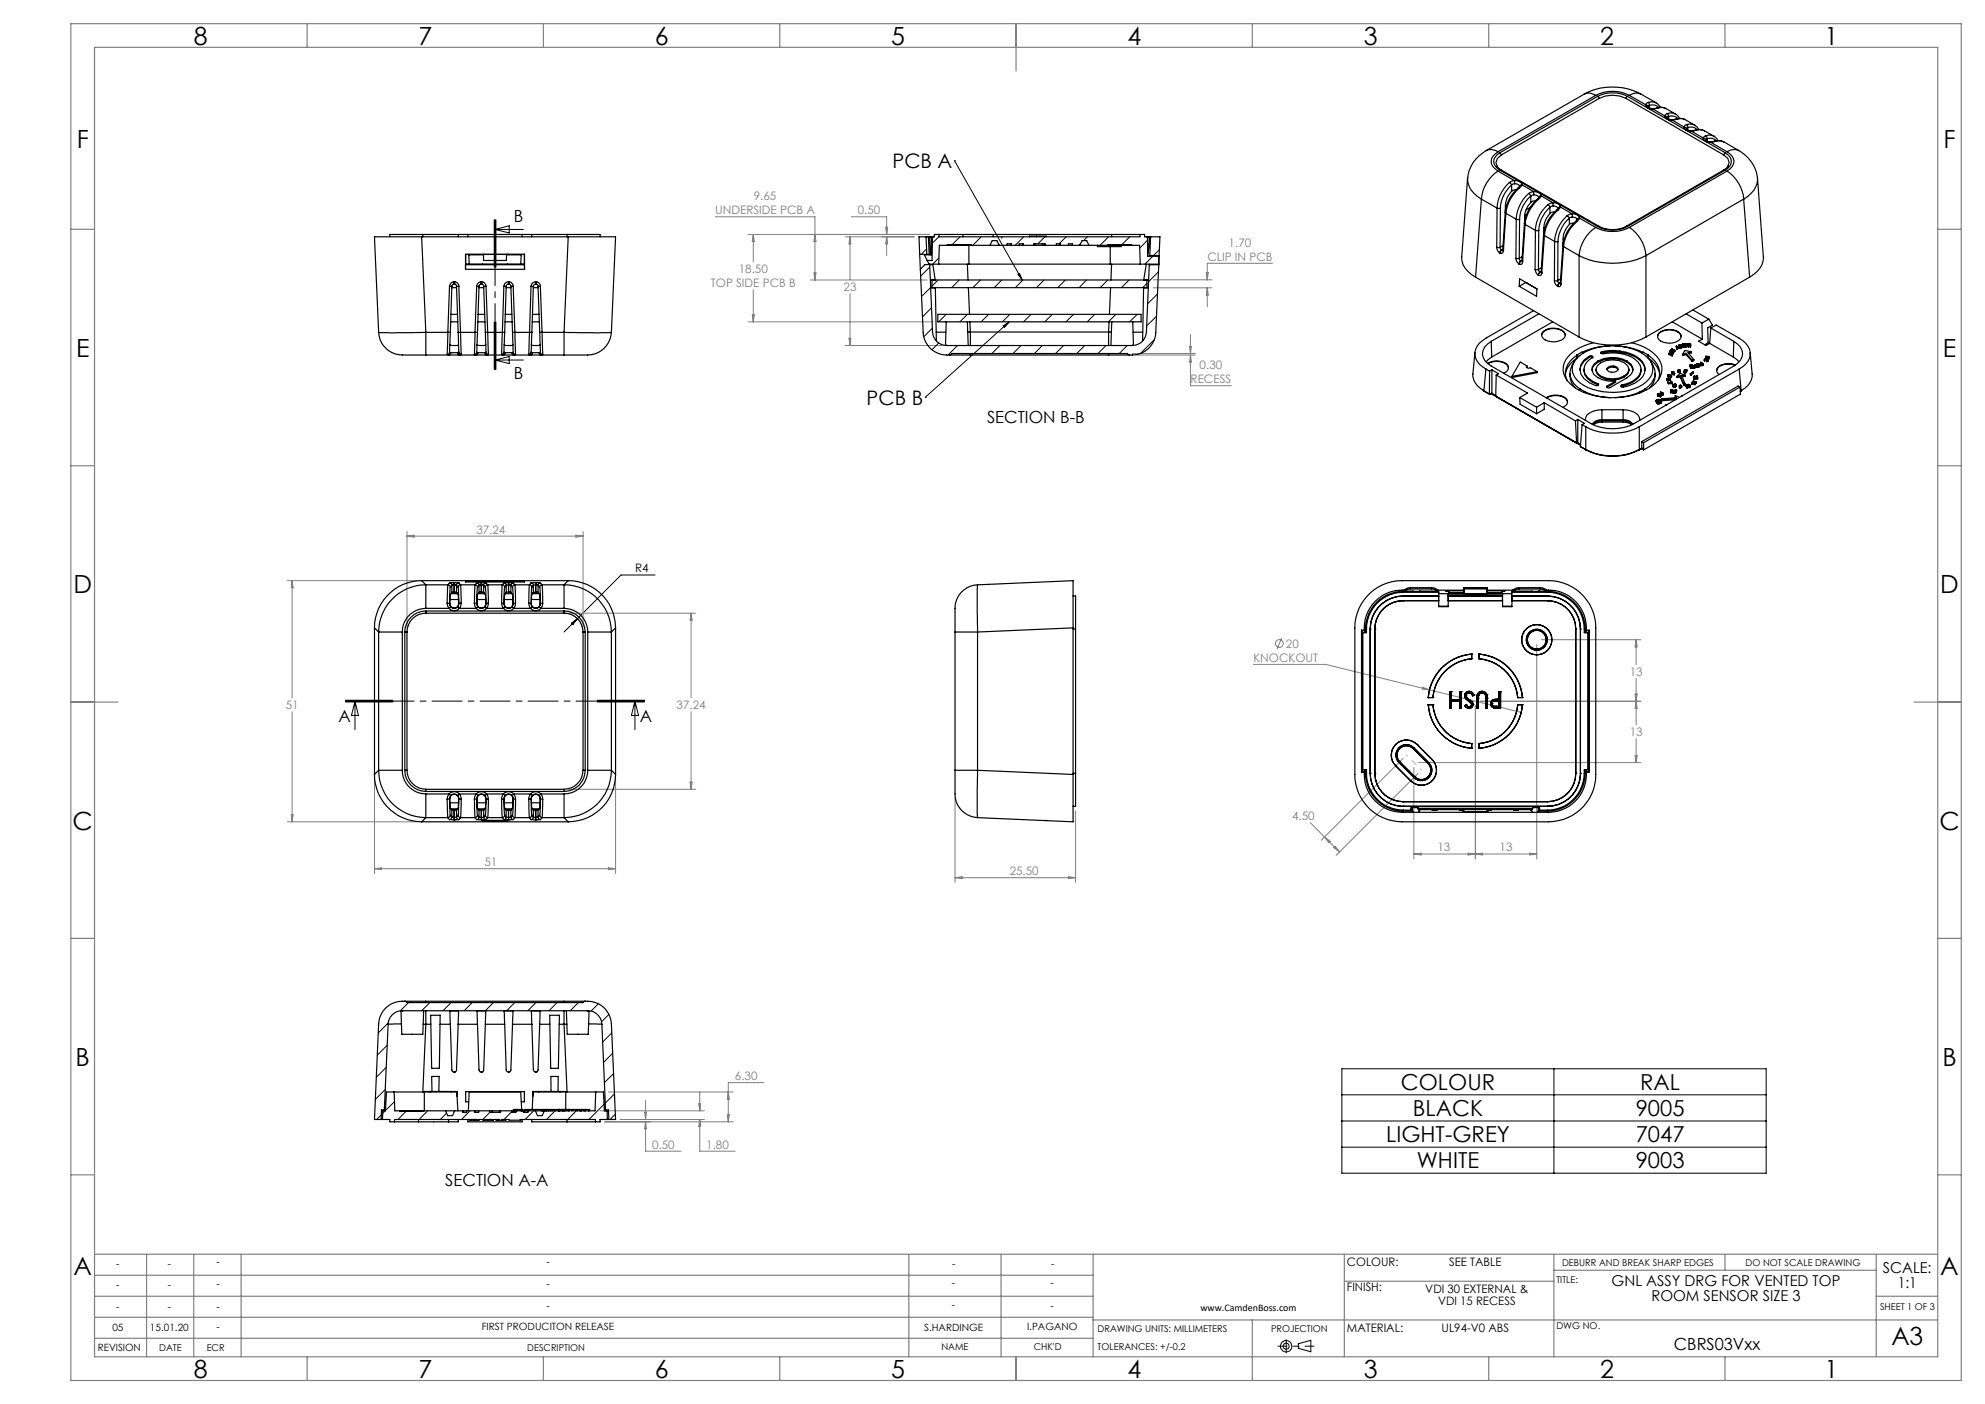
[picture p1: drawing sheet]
<svg xmlns="http://www.w3.org/2000/svg" width="420mm" height="297mm" viewBox="0 0 420 297" stroke-linecap="round" stroke-linejoin="round" font-family="sans-serif">
<defs><g id="words">
<g font-size="5.3">
<text x="41" y="9.5">8</text>
<text x="88.5" y="9.5">7</text>
<text x="138.5" y="9.5">6</text>
<text x="188.5" y="9.5">5</text>
<text x="238.5" y="9.5">4</text>
<text x="288.5" y="9.5">3</text>
<text x="338.5" y="9.5">2</text>
<text x="386" y="9.5">1</text>
<text x="16.2" y="31.3">F</text>
<text x="411.2" y="31.3">F</text>
<text x="16.1" y="75.5">E</text>
<text x="411.1" y="75.5">E</text>
<text x="15.5" y="125.5">D</text>
<text x="410.5" y="125.5">D</text>
<text x="15.4" y="175.5">C</text>
<text x="410.4" y="175.5">C</text>
<text x="16" y="225.5">B</text>
<text x="411" y="225.5">B</text>
<text x="15.5" y="269.8">A</text>
<text x="410.5" y="269.8">A</text>
<text x="400.2" y="284.5">A3</text>
<text x="41" y="291.5">8</text>
<text x="88.5" y="291.5">7</text>
<text x="138.5" y="291.5">6</text>
<text x="188.5" y="291.5">5</text>
<text x="238.5" y="291.5">4</text>
<text x="288.5" y="291.5">3</text>
<text x="338.5" y="291.5">2</text>
<text x="386" y="291.5">1</text>
</g>
<g font-size="4.7">
<text x="296.4" y="230.5">COLOUR</text>
<text x="347" y="230.5">RAL</text>
<text x="299" y="236">BLACK</text>
<text x="346.1" y="236">9005</text>
<text x="293.3" y="241.6">LIGHT-GREY</text>
<text x="346.1" y="241.6">7047</text>
<text x="299.8" y="247.1">WHITE</text>
<text x="346.1" y="247.1">9003</text>
</g>
<g font-size="4.2">
<text x="188.9" y="35.6">PCB A</text>
<text x="183.4" y="85.7">PCB B</text>
</g>
<g font-size="3.5">
<text x="108.7" y="47">B</text>
<text x="108.7" y="80.2">B</text>
<text x="208.8" y="89.5">SECTION B-B</text>
<text x="71.6" y="152.8">A</text>
<text x="135.4" y="152.8">A</text>
<text x="94.2" y="251">SECTION A-A</text>
<text x="354.2" y="285.6">CBRS03Vxx</text>
</g>
<g font-size="3.2">
<text x="398.4" y="269.3">SCALE:</text>
<text x="341" y="272">GNL ASSY DRG FOR VENTED TOP</text>
<text x="349.4" y="275.2">ROOM SENSOR SIZE 3</text>
<text x="401.5" y="272.5">1:1</text>
</g>
<g font-size="2.5" fill="#808080">
<text x="151.3" y="45.3">UNDERSIDE PCB A</text>
<text x="159.5" y="42.4">9.65</text>
<text x="181.5" y="45.3">0.50</text>
<text x="260" y="52.2">1.70</text>
<text x="156.3" y="57.8">18.50</text>
<text x="255.5" y="55.1">CLIP IN PCB</text>
<text x="150.4" y="60.7">TOP SIDE PCB B</text>
<text x="178.5" y="61.5">23</text>
<text x="251.9" y="81">RECESS</text>
<text x="253.8" y="78.1">0.30</text>
<text x="100.8" y="112.9">37.24</text>
<text x="272.1" y="137">20</text>
<text x="265.2" y="140">KNOCKOUT</text>
<text x="344.8" y="143">13</text>
<text x="60.5" y="150">51</text>
<text x="143.2" y="150">37.24</text>
<text x="344.8" y="155.7">13</text>
<text x="273.4" y="173.5">4.50</text>
<text x="102.5" y="183.2">51</text>
<text x="213.6" y="185.1">25.50</text>
<text x="304.1" y="180.1">13</text>
<text x="317.3" y="180.1">13</text>
<text x="155.5" y="228.5">6.30</text>
<text x="138" y="243">0.50</text>
<text x="149.4" y="243">1.80</text>
</g>
<g font-size="2.5">
<text x="134.4" y="121.1">R4</text>
<text x="285" y="267.8">COLOUR:</text>
<text x="306.6" y="267.8">SEE TABLE</text>
<text x="285" y="273">FINISH:</text>
<text x="301.6" y="273.6">VDI 30 EXTERNAL &amp;</text>
<text x="285" y="281.7">MATERIAL:</text>
<text x="304.3" y="276.1">VDI 15 RECESS</text>
<text x="305" y="281.7">UL94-V0 ABS</text>
</g>
<g font-size="2.1">
<text x="24.6" y="267.9">-</text>
<text x="35.5" y="267.9">-</text>
<text x="45.8" y="267.7">-</text>
<text x="115.6" y="267.7">-</text>
<text x="201.4" y="268">-</text>
<text x="222.4" y="268">-</text>
<text x="24.6" y="272.4">-</text>
<text x="35.5" y="272.4">-</text>
<text x="45.8" y="272.2">-</text>
<text x="115.6" y="272.2">-</text>
<text x="201.4" y="272.1">-</text>
<text x="222.3" y="272.1">-</text>
<text x="23.8" y="281.6">05</text>
<text x="24.6" y="277.1">-</text>
<text x="31.7" y="281.6">15.01.20</text>
<text x="35.5" y="277.2">-</text>
<text x="45.8" y="281.4">-</text>
<text x="45.8" y="277.2">-</text>
<text x="101.9" y="281.4">FIRST PRODUCITON RELEASE</text>
<text x="115.6" y="276.9">-</text>
<text x="195.5" y="281.5">S.HARDINGE</text>
<text x="201.4" y="276.7">-</text>
<text x="217.3" y="281.2">I.PAGANO</text>
<text x="222.3" y="276.9">-</text>
<text x="254" y="277.3">www.CamdenBoss.com</text>
<text x="20.7" y="285.9">REVISION</text>
</g>
<g font-size="2">
<text x="330.5" y="267.7">DEBURR AND BREAK SHARP EDGES</text>
<text x="369.3" y="267.7">DO NOT SCALE DRAWING</text>
<text x="329.3" y="271.4">TITLE:</text>
<text x="232.2" y="281.7">DRAWING UNITS: MILLIMETERS</text>
<text x="268.9" y="281.7">PROJECTION</text>
<text x="329.3" y="281.2">DWG NO.</text>
<text x="397.8" y="277.2">SHEET 1 OF 3</text>
<text x="33.7" y="285.8">DATE</text>
<text x="43.7" y="285.8">ECR</text>
<text x="111.6" y="285.8">DESCRIPTION</text>
<text x="199.2" y="285.6">NAME</text>
<text x="218.7" y="285.6">CHK'D</text>
<text x="232.2" y="285.6">TOLERANCES: +/-0.2</text>
</g>
</g></defs>
<g fill="none" stroke="#000" stroke-width=".21">
<path d="M202 34h.1M202 34l14.3 25.2M104.6 46.5v10M104.7 48.5h6M104.7 48.5l3-.7v1.5zM104.7 46.5v10M104.9 46.5v10M196 52.7l-1.1 1.1M196.7 56.5l-1.9 1.9M198.5 59.2l-1.3 1.3M198.6 54.6l-1.3 1.3M198.7 50.1l-1.4 1.4"/>
<path d="M203 59.2l-1.6 1.7M203.1 50.1l-1.7 1.7M207.5 59.2l-1.7 1.7M207.6 50.1l-1.8 1.8M211.1 51.1h.1M211.9 59.2l-1.5 1.7M212.1 50.1l-.3 .3M215.4 58l.3-.1 .6 1.3zM216.4 59.2l-1.6 1.7M216.6 50.1l-1.8 1.8M220.9 59.2l-1.6 1.7M221.1 50.1l-1.5 1.5"/>
<path d="M225.4 59.2l-1.6 1.7M225.6 50.1l-1.5 1.5M228.6 51.5l-.3 .4M229.9 59.2l-1.6 1.7M230.1 50.1l-.8 .8M234.4 59.2l-1.6 1.7M234.6 50.1l-1.8 1.8M238.9 59.2l-1.6 1.7M239 50.1l-1.7 1.7M242.7 59.9l-.9 1M242.8 50.8l-1.6 1.7M243.6 50.1l-.2 .1"/>
<path d="M243.9 54.2l-1.6 1.7M245.1 57.5l-2.1 2.1M245.3 52.8l-1.2 1.3M104.6 68.1v10M104.7 76.2l3-.8v1.5zM104.7 76.2h6M104.7 68.1v10M104.9 68.1v10M196.9 60.8l-1.9 1.9M197.1 65.1l-1.9 1.9M197.3 69.4l-1.9 1.9M198.6 72.6l-1.4 1.4"/>
<path d="M200.2 66.5l-1.6 1.6M202.6 73.1l-2 2M204.7 66.5l-1.6 1.6M209.2 66.5l-1.6 1.6M211.6 73.1l-1.7 1.7M212.3 68.9l1.2-.8-1 1.1zM213.5 68.1l-17.7 15.9M213.7 66.5l-1.6 1.6M216 73.1l-1.7 1.7M218.2 66.5l-1.6 1.6M220.6 73.1l-1.7 1.7M222.7 66.5l-1.6 1.6"/>
<path d="M225 73.1l-1.7 1.7M227.2 66.5l-1.7 1.6M229.5 73.1l-1.7 1.7M231.6 66.5l-1.6 1.6M234 73.1l-1.7 1.7M236.1 66.5l-1.6 1.6M238.5 73.1l-1.7 1.7M240.6 66.5l-1.6 1.6M244.2 71.9l-2.9 2.9M244.7 66.9l-2.1 2.1M244.9 62.2l-2.1 2.1M195.8 84h.1"/>
<path d="M121 131.8l1.2-.9-1 1.2zM138.6 121.6h-7.2l-12.1 12.1M73.1 148.5h10zM73.1 148.3h10M73.1 148.1h10M75.1 148.3l.7 3h-1.4zM75.1 148.3v6M126.4 148.3h10M126.4 148.1h10M126.4 148.5h10M134.3 148.3v6M134.3 148.3l.8 3h-1.5z"/>
<path d="M82.1 216.4l-2.1 2.1M86.4 212.1l-1.7 1.7M90.9 212.1l-1.7 1.7M95.4 212.1l-1.7 1.7M99.9 212.1l-1.7 1.7M104.4 212.1l-1.7 1.7M108.9 212.1l-1.7 1.7M113.4 212.1l-1.7 1.7M117.9 212.1l-1.7 1.7M122.4 212.1l-1.8 1.7M126.6 212.3l-1.5 1.6M128.8 214.6l-1.5 1.5"/>
<path d="M129.4 218.5l-1.9 1.9M80.7 235.8l-1 1M81.5 235l-.5 .5M81.5 230.5l-2.1 2.1M81.7 225.8l-2.1 2.1M81.9 221.1l-2.1 2.1M83.5 233l-1.9 1.9M85.9 235.1l-1.7 1.7M90.5 235l-1.8 1.8M94.5 235.5l-1.3 1.3M99.4 235l-1.8 1.8M103.6 235.3l-1.4 1.5"/>
<path d="M108.3 235.2l-1.7 1.6M112.9 235l-1.8 1.8M117.4 235l-1.8 1.8M121.9 235l-1.8 1.8M127.8 233.6l-3.2 3.2M129.6 222.8l-1.9 1.9M129.8 227.1l-1.9 1.9M130 231.4l-1.9 1.9M130.2 235.7l-1.1 1.1M283.9 226.1h89.8v22.1h-89.8zM283.9 231.6h89.8M283.9 237.1h89.8"/>
<path d="M328.8 226.1v22.1M283.9 242.7h89.8M274.7 284.3l2.7-.8v2.5l-2.7-.8z"/>
<circle cx="272.1" cy="284.8" r="1.19"/>
<circle cx="272.1" cy="284.8" r=".64"/>
</g>
<path d="M270.4 284.8h7.6" fill="none" stroke="#000" stroke-width=".21" stroke-dasharray="15.2 1.3 1.3 1.3" stroke-dashoffset="13.3"/>
<path d="M272.1 283.4v2.8" fill="none" stroke="#000" stroke-width=".21" stroke-dasharray="15.2 1.3 1.3 1.3"/>
<g fill="none" stroke="#808080" stroke-width=".25">
<path d="M15 5h400v287h-400zM20 10h390v277h-390zM65 5v5M115 5v5M165 5v5M215 5v10M265 5v5M315 5v5M365 5v5M15 48.5h5M410 48.5h5M15 98.5h5"/>
<path d="M410 98.5h5M15 148.5h10M405 148.5h10M15 198.5h5M410 198.5h5M15 248.5h5M410 248.5h5M20 274.2h211.3M20 265.3h390M20 278.7h211.3M20 269.8h211.3M31 265.3v21.7"/>
<path d="M41 265.3v21.7M51 265.3v21.7M192.3 265.3v21.7M211.8 265.3v21.7M231.3 265.3v21.7M231.3 279.2h178.7M265 279.2v12.8M284.4 271h44.4M284.4 265.3v21.7M328.8 265.3v21.7M328.8 268.7h68.2M365 265.3v3.4"/>
<path d="M397 274.2h13M397 265.3v21.7M20 283.1h211.3M65 287v5M115 287v5M165 287v5M215 287v5M315 287v5M365 287v5"/>
</g>
<g fill="none" stroke="#808080" stroke-width=".21">
<path d="M151.3 45.9h21.1v13.3M158.4 49.6h38.3M159.4 49.6l.2 1.5h-.4zM159.4 49.6v5.8M171.4 59.2h24.8M172.2 57.7h.4l-.2 1.5zM172.4 49.6l.2 1.5h-.4zM178.8 50.1h14.6M179.8 50.1l.2 1.5h-.4zM179.8 50.1v9M180.1 45.9h7.5v3.7M187.4 48.1h.4l-.2 1.5z"/>
<path d="M187.6 50.1v4M187.6 50.1l.2 1.5h-.4zM244.1 59.2h12.3M255.2 57.7h.5l-.3 1.5zM269.2 55.7h-13.8v3.5M158.4 68.1h39M159.2 66.6h.4l-.2 1.5zM159.4 61.3v6.8M178.8 73.1h20.5M179.6 71.6h.4l-.2 1.5zM179.8 62.1v11M239.6 74.8h13.3"/>
<path d="M240.6 75.1h12.3M244 60.9h12.4M251.7 73.3h.4l-.2 1.5zM251.9 75.1v6.5h8.6M251.9 70.8v4M251.9 75.1l.2 1.5h-.4zM255.4 60.9v4M255.4 60.9l.3 1.5h-.5zM86.1 112.4v20.3M86.1 113.4h37.3M86.1 113.4l1.5-.2v.4zM121.8 113.2l1.6 .2-1.6 .2z"/>
<path d="M123.4 112.4v20.3M60.8 122.8h27.4M61.8 122.8v24.8M61.8 122.8l.2 1.5h-.4zM120.4 129.7h26.8M146.2 129.7v17.9M146.2 129.7l.2 1.5h-.4zM271.2 134.9l-1 2.4M325.2 136.3v45.4M326.1 135.3h21.1M346.2 135.3v5.3M346.2 135.3l.2 1.5h-.4z"/>
<path d="M61.8 150.6v23.2M146.2 150.6v16.4M265.2 140.5h15.3l41.4 10.2M301 145.4l1.4 .5-1.4-.1zM312.2 149.3v32.4M313.2 148.3h34M346 146.8h.4l-.2 1.5zM346 159.8h.4l-.2 1.5zM346.2 156.3v5M346.2 148.3l.2 1.5h-.4zM346.2 143.5v9.8M60.8 173.8h27.4"/>
<path d="M61.6 172.3h.4l-.2 1.5zM79.2 164.8v20M120.4 167h26.8M130.2 164.8v20M146 165.4h.4l-.2 1.6zM202.1 168.9v17.8M227.6 171.6v15.1M277.2 174l3 3.1M280.2 177.1l3.2 3.1M280.2 177.1l1.2 .9-.2 .3zM282.2 179.3l.3-.3 .9 1.2zM296.9 160.4l-17.4 17.4"/>
<path d="M299.2 162.3v19.4M300 163.6l-17.3 17.3M300.1 161.3h47.1M79.2 183.8h51M79.2 183.8l1.5-.2v.4zM128.7 183.6l1.5 .2-1.5 .2zM202.1 185.7h25.5M202.1 185.7l1.5-.2v.3zM226.1 185.5l1.5 .2-1.5 .1zM299.2 180.7l1.5-.2v.4zM310.7 180.5l1.5 .2-1.5 .2zM312.2 180.7l1.5-.2v.4z"/>
<path d="M323.7 180.5l1.5 .2-1.5 .2zM325.2 180.7h-26M126.9 235h22.1M128 237.3h27.1M128.7 231h26.4M131.2 236.8h17.8M136.4 235.3h.4l-.2 1.5zM136.6 237.3v6.2h7.5M136.6 232.8v4M136.6 237.3l.2 1.5h-.4zM147.8 233.5h.4l-.1 1.5zM148.1 236.8v6.7h7.5"/>
<path d="M148.1 231v4M148.1 236.8l.1 1.5h-.4zM153.9 235.8h.4l-.2 1.5zM154.1 231l.2 1.5h-.4zM161.6 229h-7.5v8.3"/>
<circle cx="270.7" cy="136.1" r=".83"/>
</g>
<path d="M119.3 129.7a4 4 0 0 1 4.1 4" fill="none" stroke="#c0c0c0" stroke-width=".21"/>
<path d="M136.4 148.3h-63.3" fill="none" stroke="#000" stroke-width=".21" stroke-dasharray="6.3 1.3 1.3 1.3" stroke-dashoffset="2"/>
<path d="M104.7 46.5v31.6" fill="none" stroke="#000" stroke-width=".21" stroke-dasharray="6.3 1.3 1.3 1.3" stroke-dashoffset="2.6"/>
<path d="M297.6 159.7l3.2 3.2" fill="none" stroke="#c0c0c0" stroke-width=".21" stroke-dasharray="15.2 1.3 1.3 1.3" stroke-dashoffset="14.9"/>
<path d="M215.4 58l.3-.1 .6 1.3zM212.3 68.9l1.2-.8-1 1.1z" fill="#000"/>
<g fill="none" stroke="#000" stroke-width=".25">
<path d="M335.2 19.9a12.7 12.7 0 0 1 12 0M335.2 19.9a2.21 2.21 0 0 1 2.4 .3M335.2 19.9l-20.7 12M347.2 19.9a2.31 2.31 0 0 0-2.5 .3M347.2 19.9l3.2 1.9M314.5 31.9a7.4 7.4 0 0 0-3.9 5.8M314.5 31.9a2.31 2.31 0 0 1 2.5 .2M316.8 35.2l.8 .7M317 32.1a2.33 2.33 0 0 0-1.4 2.6l.3 .5 1.1 1M317 36.2a7.9 7.9 0 0 0-3.6 5.9M317 36.2l3.4 2M317.4 32.3a1.94 1.94 0 0 0-1.3 1.8 1.94 1.94 0 0 0 1.3 1.9"/>
<path d="M317.4 32.3l.3 .5M317.4 36l20.6 11.9M317.6 35.9l20.7 12a6.3 6.3 0 0 0 5.8 0M317.6 35.9l-.2 .1M317.7 32.8l-.9 .7-.3 .9 .3 .8M319.4 38.6a7.8 7.8 0 0 0-2.6 5.4M319.4 38.6l.4 .5M319.8 39.1a7 7 0 0 0-2.3 4.9M319.8 39.1l.1 1.3M320.4 38.2a1.29 1.29 0 0 1 1.6 .9M320.4 38.2l-1 .4M320.4 38.2l.1 .7"/>
<path d="M320.5 38.9l-.7 .2M320.5 38.9a.9 .9 0 0 1 1 .5M321.2 39.8a7.7 7.7 0 0 0-2.7 5.1M321.2 39.8h.3M321.5 39.4l-.3 .4M321.5 39.8a8.4 8.4 0 0 0-2.9 5.3M322 39.1l-.5 .7M322 39.1l-.5 .3M322 39.1l2.5 1.4M337.6 20.2a7.8 7.8 0 0 1 7.1 0M337.6 20.2l-20.6 11.9M338 20.4a7.1 7.1 0 0 1 6.3 0"/>
<path d="M338 20.4l.4 .4M338 20.4l-20.6 11.9M338.4 20.8a6.3 6.3 0 0 1 5.6 0M338.4 20.8l-20.7 12M344 20.8l20.7 12M344.3 20.4l-.3 .4M344.3 20.4l20.7 11.9M344.7 20.2l3.5 2M348.2 22.2a1.27 1.27 0 0 0 1.5 .9M348.2 22.2l.3 .1 .2 .3M348.7 22.6l.5 .3 .5 .1M348.7 22.6h.1"/>
<path d="M348.7 21.7l-.5 .5M348.7 21.7l.3 .6M348.7 21.7l.7-.1 1 .2M349 22.3l-.3 .3M349 22.3a1.81 1.81 0 0 1 1.9 .4M349 22.3v.5M349.7 23v.1M349.7 23.1l2.5 1.4M350.4 21.8l.2 .1M350.6 22.8l-.9 .2M350.6 22.8a2.33 2.33 0 0 1 1.9 .2M350.6 22.8l.2 .1"/>
<path d="M350.6 21.9l.7 .8M350.8 22.9l-1.1 .2M350.8 22.9a1.87 1.87 0 0 1 1.7 .1l2 1.1M352.2 24.5a1.35 1.35 0 0 0 1.6 .9M352.2 24.5l.5 .2v.2M352.7 24.9l.5 .4h.6M352.8 24l-.4 .2-.2 .3M352.8 24l.3 .7M352.8 24l.6-.1 1.1 .2M353.1 24.7l-.4 .2M353.1 24.7a1.86 1.86 0 0 1 1.9 .3M353.1 24.7v.5"/>
<path d="M353.8 25.3v.1M353.8 25.4l2.5 1.5M354.5 24.1l.1 .1M354.6 25.2l-.8 .1M354.6 25.2a2.4 2.4 0 0 1 2 .1M354.6 24.2l.8 .8M354.6 25.2h.3M354.9 25.2l-1.1 .2M354.9 25.2l1.2-.1 2.5 1.4M356.3 26.9a1.29 1.29 0 0 0 1.6 .9M356.3 26.9l.4 .1 .1 .3M356.8 27.3l.5 .3 .6 .1"/>
<path d="M356.8 26.3l-.4 .3-.1 .3M356.8 26.3l.3 .7M356.8 26.3a2.09 2.09 0 0 1 1.8 .2M357.1 27l-.3 .3M357.1 27a1.86 1.86 0 0 1 2 .4M357.1 27v.5M357.9 27.7v.1M357.9 27.8l2.5 1.4M358.6 26.5l.1 .1M358.7 27.5l-.8 .2M358.7 27.5a2.25 2.25 0 0 1 1.9 .2M358.7 26.6l.7 .8"/>
<path d="M358.7 27.5h.2M358.9 27.5l-1 .3M358.9 27.5h1.2l2.6 1.3M360.4 29.2a1.29 1.29 0 0 0 1.6 .9M360.4 29.2l.3 .1 .2 .3M360.9 29.6l.2 .2 .8 .2M360.9 28.7l-.5 .5M360.9 28.7l.2 .3 .1 .3M360.9 28.7l1.2-.1 .6 .2M361.2 29.3l-.3 .3M361.2 29.3a1.86 1.86 0 0 1 1.9 .4M361.2 29.3v.6"/>
<path d="M361.9 30l.1 .1M362 30.1l3.4 2M362.7 28.8l.1 .1M362.8 29.9l-.9 .1M362.8 29.9a2.4 2.4 0 0 1 1.9 .1M362.8 29.9h.2M362.8 28.9l.7 .8M363 29.9l-1 .2M363 29.9a2.11 2.11 0 0 1 1.7 .1M364.7 32.8l.9 .7 .3 .9-.3 .7M364.7 30l3.2 1.9M364.8 35.9l.2 .1"/>
<path d="M364.8 35.9l-20.7 12M365 32.3a1.94 1.94 0 0 1 1.3 1.8 1.94 1.94 0 0 1-1.3 1.9M365 32.3l-.3 .5M365 36l-20.7 11.9M365.4 32.1a2.15 2.15 0 0 1 1.5 2 2.15 2.15 0 0 1-1.5 2.1M365.4 36.2a7.9 7.9 0 0 1 3.5 5.9M365.4 36.2l-20.7 11.9M365.7 35.1l-.9 .8M367.9 31.9a7.6 7.6 0 0 1 3.9 5.8M367.9 31.9a2.31 2.31 0 0 0-2.5 .2M89.2 50.1h-10l.9 20.2M89.2 50.1l.9 20.2"/>
<path d="M89.2 50.1h31M89.5 49.6h-7v.5M89.5 49.6v.5M89.5 49.6h30.5M96.1 59.6a.96 .96 0 0 1 1 1M96.1 59.6h.1M96.1 59.6a1.03 1.03 0 0 0-1 1M96.1 59.6v.5M96.9 49.6l.1 .5M98.5 53.8v3.2h12.5M98.5 53.8h12.5M98.5 53.8h.1"/>
<path d="M98.5 53.8v2.2h12.4M98.5 53.8h12.4M98.5 55.9h12.4M99 49.6v.5M99.2 53.8v.1M99.2 53.9l.1 2M99.2 53.9h3.1M101.8 59.6a.96 .96 0 0 1 1 1M101.8 59.6h.1M101.8 59.6a1.03 1.03 0 0 0-.9 1M101.8 59.6v.5M102.1 55.9h.1"/>
<path d="M102.3 53.8h.1M102.3 53.8v1.3h4.8l.1-1.2M107.2 53.8h.1M107.2 53.9h3.1M107.2 53.8v.1M107.4 55.9h.1M107.6 59.6a.96 .96 0 0 1 1 1M107.6 59.6h.1M107.6 59.6a1.03 1.03 0 0 0-1 1M107.6 59.6v.5M110.3 53.8v.1M110.3 53.9l-.1 2"/>
<path d="M110.5 49.6v.5M110.9 53.8v2.2M110.9 56l.1 1M111 53.8v3.2M111 53.8h-.1M112.5 49.6v.5M113.3 59.6h.1M113.3 59.6a1.03 1.03 0 0 0-.9 1M113.3 59.6a.96 .96 0 0 1 1 1M113.3 59.6v.5M120 49.6h7v.5M120 49.6v.5"/>
<path d="M120.2 50.1h10l-.8 20.2M120.2 50.1l-.9 20.2M194.6 53.8h1.5M194.6 53.8l.1 3.2M194.7 57l.6 13.3a5 5 0 0 0 5.6 4.8M195.9 50.1l.2 3.7M196.1 53.8h.5M196.4 50.1h.5M196.4 50.1h-1.9l.1 3.7M196.4 50.1l.2 3.7M196.6 53.8v.1M196.7 55.9l.6 14.3a3.1 3.1 0 0 0 3 2.9h39.3a3 3 0 0 0 3-2.9l.6-14.2"/>
<path d="M196.7 56h.7l.5 3.2h-1.1M196.7 55.9l-1 .1-1 1M196.7 55.9h.1M196.9 50.1l-.2 .1 .2 3.7M197.2 59.2h45.5v1.7h-45.5zM197.3 50.1h.1M197.3 50.1l-.2 .1-.1 3.7h-1.4l1 2h2M197.3 50.1l-.1 5h-1M198.6 55.9h6.4M198.7 49.6h5M198.7 49.6h-1v.5h-.8M198.7 49.6v.5h42.5v-.5"/>
<path d="M200.4 51.9h5.1M200.4 51.9h-1.6l-.2 4M200.4 51.9v-.1h5.1v.1M204.7 55.9l.1 3.3M205 55.9h29.9M205 51.9v4M205.5 51.9h4M209.5 51.9h1.9M209.5 51.9l.4-1h1l.5 1M210.1 49.6h-6.3l-.1 .5M210.1 49.6h25.1M210.1 49.6v.5"/>
<path d="M211.4 51.9h1.7M213.1 51.9h.8M213.1 51.9v-.3h.9v.3h1.7M215.7 51.9h.8M215.7 51.9v-.3h.8v.3h2.3M218.8 51.9h.2M218.8 51.9v-.3h2.3v.3M219 51.9h1.6M219 51.6v.3M219.3 49.9h-1.5v.2M219.3 49.9v.2M219.3 49.9h2.1v.2"/>
<path d="M220.6 51.9h.5M220.6 51.6v.3M221.1 51.9h2.4M223.5 51.9v-.3h.9v.3M223.6 51.9h.8M224.4 51.9h1.7M226.1 51.9v-.3h.8v.3M226.1 51.9h.8M226.9 51.9h1.6M228.5 51.9h1.9M228.5 51.9l.5-1h.9l.5 1M230.4 51.9h4.1"/>
<path d="M232.2 51.9v.3h5v-.3M234.5 51.9h4.9M234.5 51.9v-.1h4.9v.1M234.9 55.9h6.4M234.9 52.2v3.7M235.2 49.6h6M235.2 49.6v.5M235.2 55.9l-.1 3.3M239.4 51.9h1.7l.2 4M241.2 49.6h1v.5h.8M241.3 55.9h3.9M242.5 55.9l-.5 3.3h1"/>
<path d="M242.6 50.1l.2 .1 .1 4h2.2l.1 1.7M243 50.1h.5M243 50.1l.2 .1-.1 2.2M243.2 55.9v.1M243.3 54l2 .1M243.3 54v.2M243.5 50.1h1.9l-.1 4M243.5 50.1l-.2 3.9M243.5 50.1l-.6 3.7M245.2 56l-.7 14.3a5 5 0 0 1-5.5 4.8M245.2 56h-2M245.2 55.9v.1"/>
<path d="M245.3 54.1l-.1 1.7M312.2 58.6l21.9 12.7M313.4 42.1a5.1 5.1 0 0 1-2.9-4.4l-1.2 16.6a4.2 4.2 0 0 0 2 3.8l.9 .5M313.4 42.1l-1.2 16.5M313.4 42.1l3.4 1.9M316.7 52.3a1.45 1.45 0 0 0 .7 1.2M316.7 52.3h.7M316.8 44l.3 .1 .4-.1M316.8 44l-.1 8.3M317.4 53.5h.1M317.4 52.3l.3 .6M317.5 44l-.1 8.3"/>
<path d="M317.7 52.9l-.3 .6M317.7 52.9h.1M317.7 52.9h.3M318 52.9h.1M318 52.9l.1 .2M318 52.9h-.1M318 52.8l-.3 .1M318 52l-.6 .3M318.1 53.1a.47 .47 0 0 1-.2 .4 .47 .47 0 0 1-.5 0M318.5 44.9l.1 .2M318.5 44.9l-.5 8M318.6 45.1l-.5 8"/>
<path d="M318.6 45.1l2.2 1.3M319.9 40.4l-1 1.5a6 6 0 0 0-.4 2.8M320.7 54.6a1.56 1.56 0 0 0 .7 1.2M320.7 54.6h.8M320.8 40.2l-.9 .2M320.8 46.4h.7M320.8 46.4l-.1 8.2M321.4 55.8h.1M321.5 54.6l.3 .6M321.5 59l3.7 2.1-.1 1.6-3.6-2.1zM321.5 46.4v8.2M321.8 55.2l-.4 .6"/>
<path d="M321.8 55.2h.1M321.8 55.2l.2 .1M322 55.2v.1M322 55.2h.1M322 55.2l.2 .3M322 55.1l-.2 .1M322.1 54.3l-.6 .3M322.2 55.5a.45 .45 0 0 1-.3 .4 .45 .45 0 0 1-.5-.1M322.5 47.2l.2 .3M322.5 47.2l-.5 8M322.7 47.5l-.5 8M322.7 47.5l2.2 1.2"/>
<path d="M322.8 59.8h.1M322.8 59.8l-1.3 .8M322.8 59.8l2.4 1.3M323 45.4l-.4 .2M323.5 40.9a7.8 7.8 0 0 0-2.7 5.5M323.5 40.9l.4 .6M323.8 43.9l-.9 .5M323.9 41.5a6.8 6.8 0 0 0-2.4 4.9M323.9 41.5v1.3M323.9 42.8l-.9 1.4a5 5 0 0 0-.4 2.9M324.5 40.5a1.35 1.35 0 0 1 1.6 .9M324.5 40.5l-1 .4"/>
<path d="M324.5 41.2l-.6 .3M324.5 40.5v.7M324.5 41.2a.87 .87 0 0 1 1 .6M324.8 57l.2 .7 .5 .5M324.8 57h.7M324.9 48.7l.3 .1 .4-.1M324.9 42.5h-.6l-.4 .3M324.9 48.7l-.1 8.3M325.3 42.1a8.2 8.2 0 0 0-2.8 5.1M325.3 42.1l.2 .1M325.5 58.2h.1M325.5 57l.3 .6"/>
<path d="M325.5 41.8l-.2 .3M325.5 42.2a8.4 8.4 0 0 0-2.8 5.3M325.6 48.7l-.1 8.3M325.8 57.6l-.3 .6M325.8 57.6h.1M325.9 57.6l-.4 .6M325.9 57.6h.2M326.1 41.4l-.6 .8M326.1 57.6h.1M326.1 57.6l.1 .2M326.1 41.4l-.4 .1-.2 .3M326.1 41.4l2.5 1.5"/>
<path d="M326.1 57.5l-.2 .1M326.1 56.7l-.6 .3M326.2 57.8a.44 .44 0 0 1-.2 .4 .44 .44 0 0 1-.5 0M326.6 49.6l.2 .2M326.6 49.6l-.5 8M326.8 49.8l-.6 8M326.8 49.8l2.1 1.3M327.5 43.3a7.6 7.6 0 0 0-2.6 5.4M327.5 43.3l.4 .5M327.9 43.8a7.4 7.4 0 0 0-2.3 4.9M327.9 43.8l.1 1.3M328 45.1l-1 1.5a6.1 6.1 0 0 0-.4 2.9"/>
<path d="M328.6 42.9a1.29 1.29 0 0 1 1.5 .9M328.6 42.9l-1.1 .4M328.6 42.9v.7M328.6 43.6l-.7 .2M328.6 43.6a.9 .9 0 0 1 1 .5l.2-.2 .3-.1M328.9 59.3a1.34 1.34 0 0 0 .7 1.2M328.9 59.3l.3 .1 .4-.1M328.9 51.1h.7M328.9 44.9h-.5l-.4 .2M328.9 51.1v8.2M329.6 44.5l-.1-.1a7.2 7.2 0 0 0-2.9 5.2M329.6 44.5a8.1 8.1 0 0 0-2.8 5.3"/>
<path d="M329.6 59.3l.3 .6M329.6 44.2l-.2 .2M329.6 51.1v8.2M329.9 60l-.3 .5M329.9 59.9l-.3 .6M329.9 60h.3M329.9 59.9v.1M330.1 43.8l-.5 .7M330.1 59.9h.1M330.1 59.9l.2 .2M330.1 59.9v.1M330.1 43.8l2.5 1.4"/>
<path d="M330.2 59.8l-.3 .2M330.2 59l-.6 .3M330.7 52l.1 .2M330.7 52l-.6 7.9M330.8 52.2l3.3 1.9M330.8 52.2l-.5 7.9M331.6 45.6a8 8 0 0 0-2.7 5.5M331.6 45.6l.4 .6M332 46.2a7 7 0 0 0-2.4 4.9M332 46.2l.1 1.3M332.1 47.5l-.7 .9a4.9 4.9 0 0 0-.7 3.4M332.6 45.2a1.27 1.27 0 0 1 1.6 .9"/>
<path d="M332.6 45.2l-1 .4M332.6 45.2l.1 .7M332.7 45.9l-.7 .3M332.7 45.9a.82 .82 0 0 1 1 .6M333 47.2h-.5l-.4 .3M333.4 46.8a7.7 7.7 0 0 0-2.7 5.2M333.4 46.8h.3M333.7 46.5l-.3 .3M333.7 46.8a8 8 0 0 0-2.9 5.4M334.1 54.1a16.2 16.2 0 0 0 14.2 0M334.1 54.1v17.2M334.2 46.1l-.5 .7"/>
<path d="M334.2 46.1l-.3 .1-.2 .3M334.2 46.1l3.4 2M337.6 48.1a7.9 7.9 0 0 0-3.5 6M337.6 48.1a7.8 7.8 0 0 0 7.1 0M338 47.9a7.1 7.1 0 0 0 6.3 0M338.3 47.9h-.3M344.1 47.9h.2M344.7 48.1a7.9 7.9 0 0 1 3.6 6M348.3 54.1v17.2M368.9 42.1a4.9 4.9 0 0 0 3-4.4l1.2 16.6a4.6 4.6 0 0 1-2.9 4.3M368.9 42.1l-20.6 12M368.9 42.1l1.3 16.5"/>
<path d="M370.2 58.6l-21.9 12.7M80.1 70.3l2.6 .1 7.4-.1M80.1 70.3a5.3 5.3 0 0 0 6.2 4.8h3.8M90.1 70.3v4.8M90.1 70.3h4.7M90.1 75.1h4.9M94.6 75l.4 .1M94.8 70.3h.5M94.8 70.3l-.2 4.7M95 75.1h2.2M95.1 60.6h.5M95.1 74.5l-.2 .4-.3 .1"/>
<path d="M95.1 74.5l.3 .1M95.1 60.6l-.3 9.7M95.2 72.9l.5 .2h.9l.4-.2M95.3 70.3l-.2 4.2M95.4 68.1h1.5M95.4 74.6l-.1 .3-.3 .2M95.4 74.6h1.4M95.4 66.5h1.4M95.6 60.9h1M95.6 60.6l-.3 9.7M96.1 60.1l.3 .1 .2 .4M96.1 60.1h.1"/>
<path d="M96.1 60.1l-.4 .1-.1 .4M96.6 60.6h.5M96.6 60.6l.3 9.7M96.8 74.6l.1 .4 .3 .1M96.9 70.3h.5M96.9 70.3l.2 4.2M97.1 74.5l.2 .4 .3 .1M97.1 74.5l-.3 .1M97.1 60.6l.3 9.7M97.2 75.1h3.6M97.4 70.3l.2 4.7M97.4 70.3h3.1"/>
<path d="M97.6 75l-.4 .1M100.4 75l.4 .1M100.5 70.3h.5M100.5 70.3l-.1 4.7M100.8 75.1h2.1M100.9 60.6h.5M100.9 74.5l-.3 .4-.2 .1M100.9 74.5l.2 .1M100.9 60.6l-.4 9.7M100.9 72.9l.6 .2h.9l.4-.2M101 70.3l-.1 4.2M101.1 68.1h1.5"/>
<path d="M101.1 74.6v.3l-.3 .2M101.1 74.6h1.5M101.1 66.5h1.5M101.4 60.9h.9M101.4 60.6l-.4 9.7M101.8 60.1l.4 .1 .1 .4M101.8 60.1h.1M101.8 60.1l-.3 .1-.1 .4M102.3 60.6h.5M102.3 60.6l.4 9.7M102.6 74.6l.1 .4 .2 .1M102.7 70.3h.5"/>
<path d="M102.7 70.3l.1 4.2M102.8 74.5l.2 .4 .3 .1M102.8 74.5l-.2 .1M102.8 60.6l.4 9.7M102.9 75.1h3.6M103.2 70.3l.1 4.7M103.2 70.3h3.1M103.3 75l-.4 .1M106.1 75l.4 .1M106.3 70.3h.5M106.3 70.3l-.2 4.7M106.5 75.1h2.2"/>
<path d="M106.6 60.6h.5M106.6 60.6l-.3 9.7M106.6 74.5l-.2 .4-.3 .1M106.6 74.5l.3 .1M106.7 72.9l.5 .2h.9l.4-.2M106.8 70.3l-.2 4.2M106.9 68.1h1.5M106.9 74.6l-.1 .4-.3 .1M106.9 74.6h1.4M106.9 66.5h1.4M107.1 60.9h1M107.1 60.6l-.3 9.7"/>
<path d="M107.6 60.1l.4 .2 .1 .3M107.6 60.1h.1M107.6 60.1l-.3 .1-.2 .4M108.1 60.6h.5M108.1 60.6l.3 9.7M108.3 74.6l.1 .4 .3 .1M108.4 70.3h.5M108.4 70.3l.2 4.2M108.6 74.5l.2 .4 .3 .1M108.6 74.5l-.3 .1M108.6 60.6l.3 9.7M108.7 75.1h3.6"/>
<path d="M108.9 70.3l.2 4.7M108.9 70.3h3.1M109.1 75l-.4 .1M111.9 75l.4 .1M112 70.3h.5M112 70.3l-.1 4.7M112.3 75.1h2.1M112.4 60.6h.5M112.4 60.6l-.4 9.7M112.4 74.5l-.3 .4-.2 .1M112.4 74.5l.2 .1M112.4 72.9l.6 .2h.9l.4-.2"/>
<path d="M112.5 70.3l-.1 4.2M112.6 68.1h1.5M112.6 74.6l-.1 .4-.2 .1M112.6 74.6h1.5M112.6 66.5h1.5M112.9 60.9h1M112.9 60.6l-.4 9.7M113.3 60.1l.5 .2v.3M113.3 60.1h.1M113.3 60.1l-.3 .2-.1 .3M113.8 60.6h.5M113.8 60.6l.4 9.7"/>
<path d="M114.1 74.6l.1 .4 .2 .1M114.2 70.3h.5M114.2 70.3l.1 4.2M114.3 74.5l.2 .4 .3 .1M114.3 74.5l-.2 .1M114.3 60.6l.4 9.7M114.4 75.1h4.9M114.7 70.3l.1 4.7M114.7 70.3h4.6M114.8 75l-.4 .1M119.3 70.3l6.7 .1 3.4-.1M119.3 70.3v4.8"/>
<path d="M129.4 70.3a5.3 5.3 0 0 1-6.3 4.8h-3.8M196.9 60.9h1l.2 11.2M198.1 70.3h2M198.4 66.5h43v1.6h-43zM200.2 68.1l-.1 4.9 .4 .1M200.9 75.1l.4-.3h37.2l.5 .3M200.9 75.1h4.4M204.7 68.1l.2 5M204.8 70.2h30.3M204.9 60.9l.2 5.6M205.2 68.1l.1 5M205.3 74.8v.3"/>
<path d="M205.3 75.1h29.3M234.6 74.8v.3M234.6 75.1h4.4M234.7 68.1l-.1 5M235 60.9l-.3 5.6M235.2 68.1l-.1 5M239.7 68.1l.1 4.8-.4 .2M239.7 70.3h2.1M243 60.9h-1l-.2 11.2M312.1 74.6l-.5 4.5a3.9 3.9 0 0 0 2.4 3.6M314.4 78.1l.8 .4M314.4 78.1l-.4 4.6"/>
<path d="M314.7 76.9a3.7 3.7 0 0 1 4.3 .3 1.17 1.17 0 0 1-.8 1.7M314.8 76.9a3.5 3.5 0 0 1 4.3 .6l.1 .4M315.2 78.5l-.1 4.8M315.5 72.2a2.94 2.94 0 0 0-1.7 3.3l.3 .7 1.4 1.2 21.2 12.2a10.1 10.1 0 0 0 9 0l21.2-12.2a2.94 2.94 0 0 0 1.7-3.3l-.4-.7-1.3-1.2M315.5 72.2l.1 3.3M315.6 75.5l-1.2 1M315.7 78.2l1.4 .9-.5 .2M315.7 78.2l-.5 .3M315.7 78.2v5M316.6 79.3l6.6 3.8-1.6 1M316.6 79.3l-.1 4.5M323.1 77.4l-.2 .2 .2 .2 .4 .1 .3-.1 1.4 .8"/>
<path d="M323.1 77.4l-.1 .3M323.1 77.4l-1.4-.8-1.8 3M324.5 65.7l-10.1 5.8a3.6 3.6 0 0 0-2.2 4.3 4.3 4.3 0 0 0 2.2 2.3M325.2 78.6v.2l-5.3 1.1v-.3M325.2 78.6l-5.3 1M325.6 66.4l-10.1 5.8M326.2 70.9a2.56 2.56 0 0 1 3.2-1.3 1.97 1.97 0 0 1 1.8 1.3M326.5 70.2a3.5 3.5 0 0 1 4.5 .1 1.23 1.23 0 0 1-1.2 1.8 3.3 3.3 0 0 1-3.5-.8l-.1-.4zM328.5 68.1l-12.9 7.4M329.6 60.5h.1M330.3 60.1a.42 .42 0 0 1-.2 .5 .42 .42 0 0 1-.5-.1M332.2 79a3.8 3.8 0 0 0 1.1 3.1"/>
<path d="M333.1 76.4a3.7 3.7 0 0 0 1.2 5.9M333.6 75.1v.1M333.6 75.1l.4 .3M333.6 75.2a4.1 4.1 0 0 0-2 5.3M333.6 75.8a5.3 5.3 0 0 0-2.4 3.4M333.6 75.2v.6M334 75.4a12.7 12.7 0 0 1 14-.3 3.4 3.4 0 0 1 .3 5.7 12.4 12.4 0 0 1-11.3 1.6 5.9 5.9 0 0 1-4.3-3.8 3.4 3.4 0 0 1 1.3-3.2zM334.1 71.3a15.6 15.6 0 0 0 14.2 0M335 74.7l-.3-.2-1.1 .6M335.1 78.1a3.1 3.1 0 0 0 2 2.9l.9 .4M335.2 76.2l1.1-.9a.46 .46 0 0 1 .7 .3 3.8 3.8 0 0 0-1.9 2.5 3.5 3.5 0 0 0 2 2.6l1.1 .5-.1 .3a4.1 4.1 0 0 1-3.8-3.4l.2-1zM337 75.7l-.1-.1-.5-.1a3 3 0 0 0-2.1 2.8"/>
<path d="M337.2 72.5a8.3 8.3 0 0 0-6.3 4.4 4.2 4.2 0 0 0 2.1 4.9 15.7 15.7 0 0 0 16.6-.1 4.1 4.1 0 0 0 .2-7 10.7 10.7 0 0 0-4.6-2.2M337.7 78.1a2.21 2.21 0 0 0 2.2 2.2l1.3 .1 1.3-.1 1.1-.5M338 77.4a4.7 4.7 0 0 1 6.4 0l.3 .7-.3 .8a4.8 4.8 0 0 1-6.4 0l-.3-.8zM338.1 76.4a6.6 6.6 0 0 1 6.1 0M338.1 76.4a1.81 1.81 0 0 0-.9 2.8 5.5 5.5 0 0 0 4.6 1.4M338.1 76.6a6.6 6.6 0 0 1 6.1 0M338.1 76.6l-.8 .6-.4 .7v.5M338.1 76.4v.2M339 74.4l-.3 .2 .2 .2a9.6 9.6 0 0 1 6.9 1.1 2.59 2.59 0 0 1 1.4 2.5 2.59 2.59 0 0 1-1.8 2.2l-2.2 .8M339 74.6l-.2 .1M339 74.4v.2M340 78v.1a1.35 1.35 0 0 0 2.3 .1"/>
<path d="M340.7 73.2h-.2a14.9 14.9 0 0 0-5.8 1.3M341.4 77.4l.7 .2 .2 .3M341.4 77.4a1.23 1.23 0 0 0-1.4 .6M341.4 77.7a1.23 1.23 0 0 0-1.4 .5v-.2M341.4 77.7l.7 .2 .2 .3M341.4 77.4v.3M341.7 73.2h.1a14.9 14.9 0 0 1 5.9 1.3M342.3 78.1v.1M342.7 74.3a6.4 6.4 0 0 1 5.1 2.7 3.2 3.2 0 0 1-2.3 4.2 3.7 3.7 0 0 1-2.3 .7 .24 .24 0 0 1-.2-.1 .24 .24 0 0 1 0-.3l.2-.1M342.7 74.3l-2.1-.1-1.6 .2M342.7 74.5a6.4 6.4 0 0 1 5.1 2.8l.3 1.1M342.7 74.5l-2.1-.1-1.6 .2"/>
<path d="M342.7 74.3v.2M343.6 79.5v.3M344.2 79.9l-3.7 2.2-.5-.1-.1-.2 .1-.1M344.2 76.4l.9 .7a1.81 1.81 0 0 1-.9 2.8M344.2 76.6l.9 .7 .4 .8v.3M344.2 76.4v.2M344.2 79.9h.1M344.7 78.1l-.3 1-.8 .7M347.2 78.1a3.3 3.3 0 0 1-2.3 3l-1.7 .6M347.4 74.7l.3-.2 1.1 .6M348.8 75.2a4.2 4.2 0 0 1 2 5.3M348.8 75.8a5.1 5.1 0 0 1 2.4 3.4"/>
<path d="M348.8 75.1v.7M348.8 75.1l-.5 .3M348.8 75.8h.1M349.3 76.4a3.7 3.7 0 0 1-1.2 5.9M350.2 79a3.8 3.8 0 0 1-1.1 3.1M350.7 71.2a1.86 1.86 0 0 1 2-1.4 2.99 2.99 0 0 1 2.9 1l.1 .4M351 70.5a3.5 3.5 0 0 1 4.5 .1 1.01 1.01 0 0 1-.6 1.6 3.4 3.4 0 0 1-4.1-.7v-.7zM352.9 79.4l.2 .4M353 79.3l.1 .2M353 79.3v.1M353.1 79.5l.3-.1v.3M353.1 79.5v.3"/>
<path d="M353.1 74.8h.1M353.1 74.8l.8-.2v.3h-.2M353.1 74.8v.2l.7 .3M353.1 74.8l.7 .2M353.2 79.3h-.2M353.2 79.2l-.3 .1 .2 .2M353.2 79.2v.1M353.2 79.2v.3M353.3 74.4v.2l.2 .1M353.3 74.8l.3-.1-.1 .2zM353.3 74.4l.7 .1M353.4 79.7l-.3 .1"/>
<path d="M353.4 74.3v.1M353.4 74.3l.2 .1M353.5 79.7h-.1M353.5 79.6l.1 .3M353.5 79.6h.1M353.6 74.3h-.2M353.6 74.3v.1M353.6 79.6v.3M353.6 74.2l-.3 .2M353.6 74.2l.3 .1M353.6 73.9v.3M353.6 74.4h.1"/>
<path d="M353.6 79.4l-.1 .2M353.7 74h.2M353.7 74.7l-.1 .2 .2 .1M353.7 74v.3M353.7 74.7v.2M353.7 79.4l-.4-.1-.2 .2M353.7 73.9l.6 .1v.2h-.3M353.7 78.9h.1M353.7 78.7l.1 .4M353.7 79.4l-.1 .5M353.7 73.9v.1M353.7 79.4l-.1 .2"/>
<path d="M353.7 78.7l.4 .2v-.2M353.7 78.7l.1 .1M353.7 74.3v.1l.2 .1M353.7 74.3v.1M353.8 78.8v.3M353.8 73.8l-.2 .1 .1 .1M353.8 73.9h-.1M353.8 75.2v.1M353.8 68.1l6.4 3.7M353.8 73.8v.5M353.8 75v.3M353.8 75h.1"/>
<path d="M353.9 79.1h-.1M353.9 79.1l.3 .2v-.2M353.9 78.8v.3M353.9 78.8l.3 .3M353.9 78.8h-.1M353.9 78.7l.3-.1v.5M353.9 74.3v.2M353.9 74.3h-.2M353.9 74.3l.2 .1M353.9 74.8h.1M353.9 74v.5M353.9 74.7h-.2"/>
<path d="M354 74.5v.3M354 74.3h.1M354.1 74.4l-.1 .4M354.1 78.7v.2M354.1 78.7l-.2 .1M354.1 74.4l-.1 .1M354.1 74h.1M354.1 74h-.2M354.1 74v.2M354.2 79.1h.1M354.2 74l-.2 .3M354.2 74v.2"/>
<path d="M354.3 74.4h-.2M354.4 74.1l-.1 .3M354.4 74.3l-.1 .1M354.7 73.2l.2 .7M354.7 73.2l.2 .5M354.7 73.2l.8 .2M354.8 73.3l.3 .1-.2 .1zM354.8 79.6v.3l.7-.1M354.9 73.7v.2M354.9 73.7h.1M355 78.3l.1 .4M355.1 78.5v.2h.3"/>
<path d="M355.1 78.5v.3M355.1 78.7h.1M355.1 73.6l-.2 .1M355.1 73.6l.3 .1M355.1 73.4l.3 .1M355.1 73.4l-.2 .1v.2M355.1 73.4v.2M355.2 78.3h.1M355.2 78.3l-.2 .1 .3 .1M355.2 78.3v.2M355.2 73l.3-.1 .4 .3M355.2 73l.2 .4"/>
<path d="M355.2 73l.4 .4M355.3 78.3h.1M355.3 78.3v.3M355.4 73.5v.2M355.4 78.6h-.2h.3M355.4 73h.2M355.4 73h-.1l.2 .1 .1-.1M355.4 78.6h.1M355.4 73v.1M355.4 78.3v.3M355.4 78.3h.1M355.5 73.4l-.1 .1"/>
<path d="M355.5 73.4l-.1 .3M355.5 73.5l.1 .2M355.5 78.3h-.1a.24 .24 0 0 0-.3-.1 .24 .24 0 0 0-.1 .3h.1M355.5 78.3v.3M355.5 79.8l.7 1.7M355.5 79.5v.3M355.5 79.5l.7 1.7M355.5 79.5l-.7 .1M355.6 78.5l-.1 .4h-.1v-.2M355.6 78.5l-.2 .2M355.6 73.4v.3M355.6 78.5l-.1 .1"/>
<path d="M355.6 73v.3M355.7 73v.1M355.8 73.6l-.2 .1M355.8 73.3l-.2 .1M355.8 73.3v.3M355.8 73.2h-.3l.1 .1M355.8 73.2l-.2 .1M355.8 73.2v.1M355.9 73.2h.1M355.9 73.2l-.1 .4M355.9 73.2l-.1 .1M355.9 72.9l.1 .1"/>
<path d="M355.9 72.9v.3M356 73h.2M356 73.2h.1M356 73v.2M356 73.2v.2l.3 .1M356 73.2h.3M356 75v.2l.7-.2M356.1 72.8h.1M356.1 72.8l-.1 .1 .1 .1M356.1 73l.3 .1M356.1 72.8v.2M356.2 73l.1 .1"/>
<path d="M356.2 73v.2M356.2 72.8v.2M356.3 78.6v.2l.2 .1M356.3 73.1h.1M356.3 72.8l-.4 .1M356.3 72.8v.2M356.3 73.1v.1M356.3 73.2v.3M356.3 72.8h-.1M356.4 78.5l.4 .1M356.4 73.1l-.4 .1M356.4 73.1h.1"/>
<path d="M356.4 78.5v.1M356.4 78.2l.4 .1-.5 .2 .2 .2M356.4 73.1l-.1 .4M356.4 73.1l-.1 .1M356.5 78.7v.2M356.6 79.4l-.8 .1 .7 1.6-.3 .1M356.6 72.7l.1 .7M356.6 79.4v.2l-.7 .1M356.6 79.4l-1.1-.4-.7 .6M356.6 72.7l.1 .5M356.6 78.4l-.2 .1M356.6 78.4v.3"/>
<path d="M356.7 73.2v.2M356.7 75l1.3 1.4M356.7 74.8v.2M356.7 74.8l1.3 1.4M356.7 74.8l-.7 .2M356.8 66.4l3.3 1.9M356.8 78.6v.3h-.3M356.8 78.6l-.3 .1M356.9 78.3v.2l-.1 .1M356.9 78.3l-.5-.1v.2M356.9 78.3l-.3 .1M356.9 72.7v.2"/>
<path d="M356.9 72.7h-.3l.4 .2M356.9 72.7h-.3M357 72.9v.3h-.3M357 72.9l-.3 .1v.4M357.2 73.1h.1M357.3 72.7v.7l-.1-.3M357.3 73.2h.1M357.3 73.2l.3 .2M357.4 72.7l.3 .1M357.4 72.7l.2 .1-.2 .1M357.4 72.7h-.2v.4M357.4 72.9h-.1l.3 .2"/>
<path d="M357.4 72.9l.3 .2M357.4 72.7v.2M357.6 77.2l.1 .3M357.6 77.2l.3 .2M357.6 73.1h.1M357.6 73.1v.3M357.6 79.1l.2 .2M357.6 79.1h.2M357.7 77.5v.4h.2M357.7 77.6l.2 .1M357.7 72.8v.3M357.7 72.8l-.3 .1"/>
<path d="M357.7 73.1l-.1 .3M357.8 79.1h.1M357.8 79.1v.2M357.9 79.1l-.1 .2M357.9 77.7v.2M357.9 74.4v.2l-.6 .2M357.9 74.4l-1.4-.2-.5 .8M357.9 74.4l-.7 .2 1.2 1.5M357.9 77.5l-.1 .1h.2M357.9 77.4l-.2 .2M357.9 77.5v.1M357.9 77.5h.2"/>
<path d="M358 77.2v.2l-.4-.2M358 77.2l.2 .4M358 76.2v.2M358 77.2v.2M358 77.9h-.1M358.1 77.5l-.1 .4M358.1 77.5v.1h-.1M358.2 77.6l-.3 .1M358.2 77.6v.3h-.2M358.2 65.6l3.4 1.9M358.3 78.7v.3l-.4 .2M358.3 78.7l-.7 .4"/>
<path d="M358.3 78.7l-.5 .4h.1M358.3 77.4l.1 .3M358.3 79.7l.1 .3M358.3 77.4h.1M358.4 80l.1 .1M358.4 79.7l.3 .1M358.4 77.7h.1M358.4 77.4v.3M358.4 79.7v.3M358.4 76.1v.2l-.4 .1M358.4 76.1l-.4 .1M358.4 77.6l.1 .3"/>
<path d="M358.4 77.6h.1M358.5 77.6v.3M358.5 79.6l.3 .1M358.5 79.6l-.1 .2h.3M358.5 77.1v.3M358.5 79.6v.2M358.5 77.1l.1 .2-.3 .1M358.5 77.1l.3 .4M358.7 79.9h.1M358.7 77.4v.1M358.7 79.8v.2M358.7 77.4v.1l-.3 .1"/>
<path d="M358.7 77.4h-.3M358.8 77.1a.49 .49 0 0 1 .9 .1l-.3 .2M358.8 77.1l.1 .3M358.8 79.9h.2M358.8 77.5v.3l-.3 .1M358.8 79.7l.4 .1M358.8 79.7v.2M358.8 77.1h.1M358.8 77.5l-.3 .1M358.9 77.1v.3M359 79.5l.1 .2-.6-.2-.1 .2M359 79.5l.2 .3"/>
<path d="M359 79.5v.2M359.1 77.3l-.2 .1M359.1 77.3h.5M359.1 77.4v.2h.3M359.1 77l.5 .1M359.1 77l-.2 .1M359.1 77.4h.3M359.1 77v.3M359.2 79.9l-.8 .1v.3l.1-.3h.7M359.2 79.8v.4l-.7 .1M359.4 77.4v.2M359.6 77.1a.35 .35 0 0 1-.5 .3"/>
<path d="M359.6 77.1v.2M359.7 77.1v.4l-.3 .1M359.8 77l.1 .3M359.8 76.7v.2M359.8 76.9h.1M359.8 76.7l.3 .1M359.8 76.7l.6 .3M359.9 77.3l.3 .1M359.9 77.1h.3M359.9 77.1v.2M360 76.9v.2M360 76.8l-.1 .3"/>
<path d="M360 76.8h.1M360.1 76.9l.2 .1-.3 .1v-.2M360.1 76.9h-.1M360.1 76.9v.1M360.1 68.3l.1 3.5M360.2 77.1v.3M360.2 71.8l-.8 .4 1.6 .9 .7-.5M360.3 77.3l-.1 .1M360.3 77l-.1 .1M360.3 77v.3M360.4 77l-.1 .3M360.4 77h-.1"/>
<path d="M360.6 76.1v.3M360.6 76.2a.39 .39 0 0 1 .4-.4 .39 .39 0 0 1 .4 .3l-.3 .1M360.6 76.2v.2M360.7 75.9v.2M360.7 76.1l-.1 .3M360.7 76.1l-.1 .1M360.7 75.9v.1M360.9 75.4l.4 .1 .1 .2M360.9 75.4v.3h.3M360.9 75.4h.8M361 72.8l-.2 .2M361 72.8v.3"/>
<path d="M361.1 76.5h.1M361.1 76.2v.3M361.1 76.1l-.4 .1M361.1 75.8l.3 .3-.3 .1M361.1 75.8l-.4 .1M361.1 76.1h.2M361.1 75.8v.3M361.2 75.6l.2 .3h.2M361.4 75.5h.2l-.2 .2zM361.4 75.5v.1M361.4 76.4l-.3 .1M361.4 75.7v.7"/>
<path d="M361.5 76.3l-.1 .1M361.6 67.5l.7 1.3-1 .6 .1 3.1-.4 .3M361.6 67.5l-1.5 .8M361.7 75.5l-.3 .2M361.7 75.5l-.1 .4M361.7 75.4l-.1 .5M361.7 75.4v.1M361.7 72.6l5 2.9M362 69.4l1.1-.6 4.9 2.7a3.7 3.7 0 0 1 2.2 4.3 4.6 4.6 0 0 1-2.2 2.3M362 69.4l4.9 2.8M362 69.4l-.3 3.2M366.7 75.5l1.2 1"/>
<path d="M366.9 72.2l-.2 3.3M367.1 77.3a3.5 3.5 0 0 0-3.7 .7l-.2 .4M367.2 77.2a3.3 3.3 0 0 0-3.9 .8 1.04 1.04 0 0 0 .4 1.2M368 78.1l-21.1 12.2M368 78.1l.4 4.6M370.3 74.6l.4 4.5a3.9 3.9 0 0 1-2.3 3.6M313.9 82.7l.1 .1M314 82.7v.1M314 82.7l1.1 .6M314 82.8l1.2 .6M315.5 83.3l18.9 10.9M315.7 83.2l-.4 .2-.2-.1"/>
<path d="M315.7 83.2l.8 .5M316.5 83.8v.1M316.5 83.8l17.1 9.9M321.6 84.1l3.5 2M321.6 84.1v1.4l3.5 2M325.1 86.1v1.4M326.7 85.2l6.6 3.8M326.7 85.2l-1.6 .9M326.7 85.2v1.4l-1.6 .9M331.7 85.1a2.47 2.47 0 0 0-3.1-1.4l-1.4 .4a3.5 3.5 0 0 1 4.3 .4 1.15 1.15 0 0 1-.8 1.7M333.3 89l.3 4.7M333.6 93.7h.2"/>
<path d="M333.8 88.7l-.5 .3M333.8 88.7l1.4 .9-.4 .2M333.8 88.7v5M333.8 93.7l.6 .3M334.3 82.3l1.1 .6M334.3 82.3l-.3 .1M334.4 94.4l1.2 .8M334.4 94.4l1.1 .7M334.8 89.8l.7 .5M334.8 89.8l-.4 4.6M335.4 82.9a13.2 13.2 0 0 0 5.2 1.2M335.4 82.9v.2"/>
<path d="M335.4 82.9l-.3 .1M335.5 90.3a12.5 12.5 0 0 0 11.4 0M335.5 95.1a12.5 12.5 0 0 0 11.4 0M335.5 95.1l.1 .1M335.5 90.3v4.8M335.6 95.2h.1a12.2 12.2 0 0 0 11.1 0M337 89.8a1.78 1.78 0 0 1 1.9-1h4.5a2 2 0 0 1 2 1M337 89.8a2.11 2.11 0 0 1 1.9-.8h4.5a2.14 2.14 0 0 1 1.9 .8M338 81.4l.2 .1M338 81.1v.3M338.9 86.7a3.7 3.7 0 0 0-3.4 1.6v.6M338.9 89.3a2.94 2.94 0 0 0-1.8 .5"/>
<path d="M338.9 86.7h4.5M338.9 86.7v2.6M338.9 89.3h4.5M340 81.9h.1M340 81.7v.2M341.8 80.6l-1.8 1.1M341.8 80.6v.3l-1.8 1M343.2 81.7l-.2 .1M343.2 81.4v.3M343.4 86.7a3.7 3.7 0 0 1 3.5 1.6v.6M343.4 89.3a2.94 2.94 0 0 1 1.9 .5M343.4 86.7v2.6"/>
<path d="M346.9 95.1l-.1 .1M346.9 90.3v4.8M347 82.9a13.2 13.2 0 0 1-5.2 1.2M347 82.9v.2M347 82.9l.2 .1M347.3 94.9l.5 .3M347.4 94.8l-.6 .4M347.4 93.4v1.4M347.4 94.8l-.5 .3M347.4 93.4l.4 .3M347.8 93.7v1.5M348.1 82.3l-1.1 .6"/>
<path d="M348.1 82.3l.3 .1M350.4 84.7v.2M350.4 84.7v.3l.3 .1M350.4 84.7l.3 .1M350.6 84.6l.1 .1M350.6 84.6l-.1 .1 .2 .1M350.6 84.6v.2M350.7 84.9h.1M350.7 84.8v.6l.1 .1h.2l.1-.5M350.7 83.4l.1 .4M350.7 84.6l-.3 .1M350.7 84.7h.1"/>
<path d="M350.7 84.7v.2M350.8 84.9l-.1 .3h.3l-.3-.1 .1-.1M350.8 84.9l.3 .1M350.8 84.6h-.1M350.8 84.6a.24 .24 0 0 1 .2-.1 .24 .24 0 0 1 .2 .2l-.2 .1M350.8 85h.3M350.8 83.4l.1 .1M350.8 84.7l-.1 .2M350.8 83.4v.1M350.8 85v.2M350.9 83.6h.1M350.9 83.8h-.1"/>
<path d="M350.9 83.5l-.1 .3M350.9 84.8h-.1M350.9 84.8h.1M350.9 84.6h.2M350.9 84.6l-.1 .1M350.9 84.6v.2M351 83.6l.2 .1M351 83.4l.2 .1M351 83.4h-.2M351 84.7v.1M351 83.4v.2M351 84.7v.2"/>
<path d="M351 85.3h.1M351 84.8v.1M351.1 85h.3l-.1-.2 .2 .3M351.1 85l.4 .1M351.1 84.7h-.1M351.1 84.6v.1M351.2 83.7l.1 .3M351.2 83.5l.1 .2M351.2 83.5v.2M351.2 84.7v.3M351.2 84.9v.1M351.3 83.7v.3"/>
<path d="M351.3 82.9h.1M351.3 82.9l.1 .6M351.3 82.9l.6 .2M351.3 82.9l.2 .5M351.4 83l.3 .2-.2 .1zM351.5 83.4v.1M351.5 84.5v.2l.2 .1M351.5 85.1v.2h-.4M351.6 83.5l-.3 .1-.1-.2a.21 .21 0 0 0-.3-.1 .21 .21 0 0 0-.1 .2h.1M351.6 83.5v.2l-.3 .3M351.6 83.5l-.3 .2M351.7 84.5v.3"/>
<path d="M351.7 83.5h.2M351.7 83.5h-.1M351.7 83.2v.3M351.7 83.2l.2 .1M351.7 83.2l-.2 .2M351.9 83.1v.2M351.9 83.1v.1M351.9 83.3v.2M351.9 83.3h.1M352.5 85.6l.1 .1M352.5 85.6h.2M352.5 85.6v.1"/>
<path d="M352.6 80.2v.2l.3 .2M352.6 80.2l.3 .1M352.6 80.2l.4-.2 .4 .2M352.8 80.1l-.1 .1 .2 .1M352.8 80.1h.2l-.1 .2M352.8 80.1v.2M352.9 80.3v.3M353 80.9h.9M353.1 80.2v.3l-.2 .1M353.1 80.2l.3 .1M353.1 80.2l-.2 .1M353.1 80.4l.3 .1"/>
<path d="M353.4 80.3v.2M353.4 80.2v.3M353.4 82.9h.6M353.4 80.2v.1M353.5 82.5l.2-.1 .3 .1M353.5 82.5l.1 .3M353.5 82.5h.1M353.6 82.5v.3M353.6 80.7v.2M353.6 80.7l.2 .2h-.8v.3h.9v-.3M353.6 80.7l.3 .2M353.7 82.4v.3l-.1 .1"/>
<path d="M353.7 82.4l.2 .2-.5 .3M353.7 82.4l-.1 .1M353.8 82.7l-.2 .1h.4M353.8 82.7v.1M353.9 81.5l.2 .4M354 82.5l-.2 .2M354 82.5v.6h-.6v-.2M354 81.5v.1M354.1 81.9h.2M354.1 81.7v.2M354.1 82.8l.2 .4M354.2 82.8v.1l.4-.1"/>
<path d="M354.2 81.3v.1M354.2 82.8h.1M354.3 82.7h.1M354.3 82.7v.5M354.3 81.3l.1 .2 .1-.2M354.3 81.3h.2M354.3 81.5v.1l-.3-.1M354.3 81.5h-.3M354.3 81.3v.1M354.3 81.5v.4M354.4 82.7l.1 .2-.3-.1M354.4 82.7v.2"/>
<path d="M354.4 81.9h-.1M354.5 81.8l-.1 .1M354.5 83.7l.1 .4-3.1 .3 .2 .1M354.5 82.5l-.1 .2h.1M354.5 82.7l.1 .1M354.5 81.6l-.1 .3M354.5 82.5v.2M354.5 83.7v.4M354.5 83.7l.9 .4M354.5 82.5l.2 .1M354.5 84.6l-2.8 .2M354.5 81.3v.1"/>
<path d="M354.6 83.1l-.3 .1M354.6 81.7h-.1M354.6 81.4l-.2 .3h-.3M354.6 81.4a.37 .37 0 0 0-.3-.1 .37 .37 0 0 0-.3 .3l.1 .1M354.6 81.4v.3M354.6 82.8v.3M354.6 84.5v-.2l-2.9 .2M354.7 82.8l-.1 .3M354.7 82.6v.2M354.8 82.5l-.1 .3M354.8 82.5l-.1 .1M354.8 82.5h-.4l-.1 .2"/>
<path d="M355.3 81.6l.1 .3M355.3 81.6l.2 .2M355.3 81.6a.24 .24 0 0 1 .3-.1 .24 .24 0 0 1 .2 .2l-.1 .1M355.4 81.9v.3M355.4 81.9h.1M355.4 81.6v.1M355.5 81.8h.1l-.2 .1M355.5 81.8h.1M355.6 81.5l-.2 .1M355.6 81.5l.1 .2-.3-.1M355.6 81.5v.2M355.7 82l-.3 .2"/>
<path d="M355.7 81.8l-.3 .1M355.7 81.8v.2M355.8 81.6l-.1 .4M355.9 83.7l-.1 .1M356.2 81.2v.3M356.5 81.2v.3h-.3M356.7 81.7l-.1 .1v-.3l.2-.1 .2 .5M356.7 81.7l.3 .4M356.7 81.5l.3 .4M356.7 81.5h-.1M356.7 81.5v.2M357 81.9v.2"/>
<path d="M357 81.9h.1M357 81.5l.1 .3M357.1 81.8l.4 .2M357.1 81.6l-.1-.2a.35 .35 0 0 1 .4 0 .35 .35 0 0 1 .2 .3h-.1M357.1 81.6l.4 .1M357.1 81.6v.2M357.2 81.3l.3 .2M357.2 81.3l-.1 .2 .1 .1M357.2 81.6l.3 .1M357.2 81.3v.3M357.5 81.5l.1 .1M357.5 81.5v.5"/>
<path d="M357.6 81.6l-.1 .1M357.6 81.6h.1M357.7 81.6l-.2 .4M357.9 81.2h.1M357.9 80.9l.8 .2M357.9 80.9h.1M357.9 80.9l.1 .3M358 81.2h.1M358 81.2l.6 .2M358 80.9l.6 .2M358 80.9v.3M358.2 80.7v-.1l.8 .2v.3l-.7-.2"/>
<path d="M358.2 80.7v.2M358.3 80.7v.3M358.3 80.7l.7 .2M358.3 80.7h-.1M358.6 81.1v.3M358.7 81.1l-.1 .3M358.7 81.1h-.1M368.2 81.9l-.4-.2-20.4 11.7M368.2 81.9l-20.4 11.8M368.2 81.9l.1 1.5-20.5 11.8M368.4 82.8h-.2M368.4 82.7v.1"/>
<path d="M368.4 82.7l-.2 .1M368.5 82.7l-.1 .1M79.2 132.8l.9 .9M79.2 132.8v31M80.1 133.7h5M80.1 133.7v29.2M85.1 133.7v29.2M85.7 133.7h.4M85.7 133.7v29.2M86.1 133.7v29.2M89.2 122.8a10 10 0 0 0-10 10M89.2 122.8l.9 .9"/>
<path d="M89.2 122.8h31M90.1 129.7a4 4 0 0 0-4 4M90.1 129.3a4.5 4.5 0 0 0-4.4 4.4M90.1 129.3v.4M90.1 128.7a5 5 0 0 0-5 5M90.1 123.7v5M90.1 123.7a10 10 0 0 0-10 10M90.1 128.7h4.9M90.1 129.3h29.2M90.1 129.7h29.2M90.1 123.7h4.7M94.6 127.6l.4 1.1"/>
<path d="M94.6 127.6l.5 .1M94.8 123.7l-.2 3.9M94.8 123.7l.2 .1 .3 .4M95 128.7a1.46 1.46 0 0 0 2.2 0M95.1 127.7l.3 .7M95.1 123.3l.3 .1 .2 .4M95.1 127.7h.1M95.1 123.3l-.3 .4M95.2 127.7a.92 .92 0 0 0 .9 .9 .92 .92 0 0 0 .9-.9M95.2 126.8h1.8M95.3 124.2l-.2 3.5M95.4 128.4a.98 .98 0 0 0 1.4 0"/>
<path d="M95.4 128.4l-.4 .3M95.4 125.6h1.4M95.5 125.4h1.2v.2M95.6 125.3l-.4 .5v1.9M95.6 123.8l-.3 .4M95.6 123.8v1.5M96.1 123.3h1M96.1 123.3h.1M96.1 123.3h-1M96.1 123.8h.5M96.1 123.3v.5M96.1 123.8h-.5"/>
<path d="M96.1 125.3h.5M96.1 125.3h-.5M96.1 123.8h.1M96.1 125.3h.1M96.1 123.8v1.5M96.6 125.3l.3 .4 .1 2M96.6 123.8v1.5M96.6 123.8l.3 .4M96.8 128.4l.4 .3M96.9 124.2l.2 3.5M97 127.7h.1M97.1 127.7l-.3 .7"/>
<path d="M97.1 123.3l-.3 .1-.2 .4M97.1 123.3l.3 .4M97.2 128.7h3.6M97.4 123.7l.2 3.9M97.4 123.7l-.2 .1-.3 .4M97.4 123.7h3.1M97.6 127.6l-.1 .5-.3 .6M97.6 127.6l-.5 .1M98.5 123h12.5v.1h-12.5zM100.4 127.6l.4 1.1M100.4 127.6l.5 .1M100.5 123.7l-.1 3.9"/>
<path d="M100.5 123.7l.3 .1 .2 .4M100.8 128.7a1.46 1.46 0 0 0 2.1 0M100.9 127.7l.2 .7M100.9 123.3l.4 .2 .1 .3M100.9 127.7h.1M100.9 123.3l-.4 .4M100.9 127.7a.92 .92 0 0 0 .9 .9 .92 .92 0 0 0 1-.9M101 126.8h1.8M101 124.2l-.1 3.5M101.1 128.4l-.3 .3M101.1 128.4a.98 .98 0 0 0 1.5 0M101.1 125.6h1.5"/>
<path d="M101.4 125.3l-.4 .5-.1 1.9M101.4 123.8l-.4 .4M101.4 123.8v1.5M101.8 123.3h1M101.8 123.3h.1M101.8 123.3h-.9M101.8 123.3v.5M101.8 123.8h-.4M101.8 123.8h.5M101.8 125.3h-.4M101.8 125.3h.5M101.8 123.8h.1"/>
<path d="M101.8 125.3h.1M101.8 123.8v1.5M102.3 125.3l.4 .4 .1 2M102.3 123.8v1.5M102.3 123.8l.4 .4M102.6 128.4l.3 .3M102.7 124.2l.1 3.5M102.8 127.7h.1M102.8 127.7l-.2 .7M102.8 123.3l-.3 .1-.2 .4M102.8 123.3l.4 .4M102.9 128.7h3.6"/>
<path d="M103.2 123.7l.1 3.9M103.2 123.7l-.3 .1-.2 .4M103.2 123.7h3.1M103.3 127.6v.5l-.4 .6M103.3 127.6l-.5 .1M106.1 127.6l.4 1.1M106.1 127.6l.5 .1M106.3 123.7l-.2 3.9M106.3 123.7l.3 .2 .2 .3M106.5 128.7a1.46 1.46 0 0 0 2.2 0M106.6 123.3l.4 .2 .1 .3M106.6 123.3l-.3 .4"/>
<path d="M106.6 127.7l.3 .7M106.6 127.7h.1M106.7 127.7a.92 .92 0 0 0 .9 .9 .92 .92 0 0 0 .9-.9M106.7 126.8h1.8M106.8 124.2l-.2 3.5M106.9 128.4a.98 .98 0 0 0 1.4 0M106.9 128.4l-.4 .3M106.9 125.6h1.4M107.1 125.3l-.3 .5-.1 1.9M107.1 123.8l-.3 .4M107.1 123.8v1.5M107.6 123.3h1"/>
<path d="M107.6 123.3h.1M107.6 123.3h-1M107.6 123.3v.5M107.6 123.8h-.5M107.6 123.8h.5M107.6 125.3h-.5M107.6 125.3h.5M107.6 123.8h.1M107.6 125.3h.1M107.6 123.8v1.5M108.1 125.3l.3 .4 .1 2M108.1 123.8v1.5"/>
<path d="M108.1 123.8l.3 .4M108.3 128.4l.4 .3M108.4 124.2l.2 3.5M108.5 127.7h.1M108.6 127.7l-.3 .7M108.6 123.3l-.4 .1-.1 .4M108.6 123.3l.3 .4M108.7 128.7h3.6M108.9 123.7l.2 3.9M108.9 123.7l-.2 .1-.3 .4M108.9 123.7h3.1M109.1 127.6l-.1 .5-.3 .6"/>
<path d="M109.1 127.6l-.5 .1M111.9 127.6l.4 1.1M111.9 127.6l.5 .1M112 123.7l-.1 3.9M112 123.7l.4 .2 .1 .3M112.3 128.7a1.46 1.46 0 0 0 2.1 0M112.4 123.3l.2 .1 .3 .4M112.4 123.3l-.4 .4M112.4 127.7l.2 .7M112.4 127.7h.1M112.4 127.7a.92 .92 0 0 0 .9 .9 .92 .92 0 0 0 1-.9M112.5 126.8h1.8"/>
<path d="M112.5 124.2l-.1 3.5M112.6 128.4l-.3 .3M112.6 128.4a.98 .98 0 0 0 1.5 0M112.6 125.6h1.5M112.9 125.3l-.4 .5-.1 1.9M112.9 123.8l-.4 .4M112.9 123.8v1.5M113.3 123.3h.1M113.3 123.3h-.9M113.3 123.3h1M113.3 123.3v.5M113.3 123.8h-.4"/>
<path d="M113.3 123.8h.5M113.3 125.3h.5M113.3 125.3h-.4M113.3 123.8h.1M113.3 125.3h.1M113.3 123.8v1.5M113.8 125.3l.4 .4 .1 2M113.8 123.8v1.5M113.8 123.8l.4 .4M113.9 125.4h-1.1v.2M114.1 128.4l.3 .3M114.2 124.2l.1 3.5"/>
<path d="M114.3 127.7h.1M114.3 127.7l-.2 .7M114.3 123.3l-.3 .1-.2 .4M114.3 123.3l.4 .4M114.4 128.7h4.9M114.7 123.7l.1 3.9M114.7 123.7l-.4 .2-.1 .3M114.7 123.7h4.6M114.8 127.6v.5l-.4 .6M114.8 127.6l-.5 .1M119.3 128.7a5 5 0 0 1 5.1 5M119.3 129.3a4.5 4.5 0 0 1 4.5 4.4"/>
<path d="M119.3 129.3v.4M119.3 129.7a4 4 0 0 1 4.1 4M119.3 123.7v5M119.3 123.7a10 10 0 0 1 10.1 10M120.2 122.8a10 10 0 0 1 10 10M120.2 122.8l-.9 .9M123.4 133.7h.4M123.4 133.7v29.2M123.8 133.7v29.2M124.4 133.7h5M124.4 133.7v29.2M129.4 133.7v29.2"/>
<path d="M130.2 132.8l-.8 .9M130.2 132.8v31M202.1 133.7h4.7M202.1 133.7v29.2M206.8 123.7v10M206.8 123.7l20.2-.9v10M206.8 123.7a5.2 5.2 0 0 0-4.7 6.2v3.8M206.8 133.7v29.2M227 126.1h.6v7M227 132.8l-20.2 .9M227 132.8v31M227 133.1h.6"/>
<path d="M227.6 133.1v30.5M288.1 133.3h.6M288.1 133.3v30M288.1 133.3v.1M288.1 133.4h.6M288.1 133.4v29.8M288.7 132.8v.5M288.7 133.3v.1M288.7 132.8l.2 .3M288.7 133.4v.4M288.9 133.1h.2M288.9 133.1v.7"/>
<path d="M289.1 133.1v.7h-.7v29h.7v.8M289.9 133.1h.1M289.9 133.1v30.5M289.9 125.4a9.9 9.9 0 0 1 6.8-2.6h31a10 10 0 0 1 9.9 10v31a10 10 0 0 1-9.9 10h-31a10 10 0 0 1-10-10v-31a9.9 9.9 0 0 1 3.2-7.4zM290.9 133.1h.1M290.9 133.1v30.5M296.7 124.8a7.9 7.9 0 0 0-8 8M296.7 124.8h.4M296.7 124.8l.2 .3M296.9 126.1a7 7 0 0 0-7 7M296.9 127.1a6 6 0 0 0-6 6M296.9 126.1h.1"/>
<path d="M296.9 127.1h.1M296.9 125.3a7.7 7.7 0 0 0-7.8 7.8M296.9 125.1h7.5v.2M296.9 125.1a7.9 7.9 0 0 0-8 8M296.9 125.1v.2M296.9 126.1h7.5M296.9 127.1h7.5M296.9 125.3h7.5M298.4 124.3l-.5 .1-.8 .4M298.4 124.6l-.7 .1-.5 .4-.1-.3M298.4 124.3h4.5M298.4 124.6h4.5"/>
<path d="M298.4 124.3v.3M298.8 125.1h.1M300.3 125.1h.1M302.9 124.3l.6 .1 .7 .4M302.9 124.6l.8 .2 .4 .3 .1-.3M302.9 124.3v.3M304.2 124.8h5.5M304.4 126.1v1M304.4 125.6h2M304.4 125.3v3h2v-2.6M304.4 128.2h2M306.4 126.1h.1"/>
<path d="M306.4 127.1h.1M306.4 125.5v.2M306.4 126.1h11.5M306.4 127.1h11.5M306.4 125.5h3.3M306.4 125.7h11.5M306.6 125.4l3.1 .1M306.6 125.4l-.2 .1M306.6 125v.4M309.7 125.5v.2v-.1M309.7 124.8v.2h-3.7l.6 .1M309.7 124.3h4.9"/>
<path d="M309.7 124.3v.5M309.7 124.3v.2M309.7 125.6h4.9M309.7 124.6h4.9M309.7 124.5v1.1M311.4 139.3a9.1 9.1 0 0 0-8.2 8.3M311.4 138.4a10 10 0 0 0-9.2 9.2M311.4 139.3h.1M311.4 138.4h.1M311.4 138.4v.9M312.9 139.3a9.1 9.1 0 0 1 8.2 8.3M312.9 138.4a10 10 0 0 1 9.2 9.2"/>
<path d="M312.9 138.4h.1M312.9 139.3h.1M312.9 138.4v.9M314.6 124.5v1.1M314.6 125.4v.1M314.6 125.4h3.1M314.6 125.5v.2v-.1M314.6 124.3v1.1M314.6 124.3v.2h-4.9M314.6 125.5h3.3M317.7 125.4l.2 .1M317.7 125v.4"/>
<path d="M317.9 125.5v.2M317.9 125.6h2M317.9 128.2h2M319.9 126.1h7.5M319.9 127.1h7.5M319.9 125.3v3h-2v-2.6M319.9 125.3h7.5M320.1 124.8h-5.5v.2h3.8l-.7 .1M321.4 124.3l-.5 .1-.8 .4M321.4 124.6l-.7 .1-.5 .4-.1-.3M321.4 124.3h4.5M321.4 124.3v.3"/>
<path d="M321.4 124.6h4.5M324 125.1h.1M325.5 125.1h.1M325.9 124.3l.6 .1 .7 .4M325.9 124.6l.7 .1 .5 .4 .1-.3M325.9 124.3v.3M327.2 124.8h.5M327.4 127.1a6 6 0 0 1 6 6M327.4 126.1a7 7 0 0 1 7 7M327.4 126.1h.1M327.4 127.1h.1M327.4 125.3a7.8 7.8 0 0 1 7.8 7.8"/>
<path d="M327.4 125.1a7.9 7.9 0 0 1 8 8M327.4 125.1h-7.5v.2M327.4 125.1v.2M327.7 124.8a8 8 0 0 1 8 8M327.7 124.8l-.3 .3M333.4 133.1h.1M333.4 133.1v30.5M334.4 133.1h.1M334.4 133.1v30.5M335.2 133.1h.2M335.2 133.1v.7h.8v29h-.8v.8M335.4 133.1v.7"/>
<path d="M335.6 133.4v.4M335.6 133.4h.6M335.7 133.3h.6M335.7 132.8v.5M335.7 133.3l-.1 .1M335.7 132.8l-.3 .3M336.2 133.4v29.8M336.3 133.3v30M336.3 133.3l-.1 .1M299 158.3a2 2 0 0 0-2.8 0 2 2 0 0 0 0 2.8M299 158.3h.1M299 158.3l3.2 3.2"/>
<path d="M299.1 158.2a2.21 2.21 0 0 0-3.1 0 2.21 2.21 0 0 0 0 3.1M299.1 158.2h.1M299.1 158.2a2.2 2.2 0 0 0-3.1 0 2.2 2.2 0 0 0 0 3.1M299.1 158.2l3.2 3.2M299.8 157.5a3.2 3.2 0 0 0-4.5 0 3.2 3.2 0 0 0 0 4.5M299.8 157.5h.1M299.8 157.5l3.2 3.2M302.2 149.1a10 10 0 0 0 9.2 9.2M302.2 149.1h.1M302.2 147.6h.1M302.2 147.6h1M302.2 149.1h1"/>
<path d="M303.2 149.1a9.1 9.1 0 0 0 8.2 8.2M303.2 147.6h.1M303.2 149.1a9 9 0 0 0 8.2 8.2M303.2 149.1h.1M306.8 146.3h.1M306.8 146.3h.3M306.8 149.8h.3M306.8 146.3v3.5h.3v-1.5h1.8v1.5h.3v-3.5M307.1 148h.1M307.1 146.3h.1M307.1 146.3v1.7M307.1 148h1.8"/>
<path d="M307.1 148.4h1.8M308.9 146.3h.1M308.9 148h.1M308.9 146.3h.3M308.9 149.8h.3M308.9 146.3v1.7M309.2 146.3h.1M309.9 147.2a1.38 1.38 0 0 0 .8 1.1M309.9 147.2h.1M309.9 149.3l.6 .5 .3 .1M309.9 149.3h.1M310.2 147.2h.1"/>
<path d="M310.2 147.2l.1 .3M310.2 149.1l.7 .4M310.2 149.1h.1M310.2 149.1l-.3 .2M310.3 147.5l.6 .6M310.3 147.5h.1M310.7 148.3h.1M310.7 148.3l.5 .3M310.8 146.6h.1M310.8 146.6l.4 .1 .4 .5M310.8 146.6a.78 .78 0 0 1 .8 .6M310.8 146.6l-.4 .2-.2 .4"/>
<path d="M310.8 146.6a.61 .61 0 0 0-.6 .6M310.8 146.3a1.12 1.12 0 0 1 1.1 .7M310.8 146.3h.1M310.8 146.3a.92 .92 0 0 0-.9 .9M310.8 149.9h.1M310.9 149.5h.1M310.9 148.1l.6 .4M310.9 148.1h.1M311.2 148.6h.1M311.2 148.6l.2 .5M311.4 149.1h.1M311.4 149.1l-.2 .3-.3 .1"/>
<path d="M311.4 158.3h.1M311.4 157.3h.1M311.4 157.3v1M311.5 148.5h.1M311.5 148.5l.2 .5M311.6 147.2h.1M311.7 149a.84 .84 0 0 1-.9 .9M311.7 149h.1M311.9 147h.1M311.9 147l-.3 .2M312.5 147.7h.1M312.5 147.7v2.1h.3v-2.1"/>
<path d="M312.5 149.8h.3M312.8 147.7h.1M312.8 147.2h.1M312.8 147.2v.5M312.9 158.3h.1M312.9 157.3h.1M312.9 157.3v1M313.5 146.6h.1M313.5 146.6h.2a.73 .73 0 0 1 .7 .6M313.5 146.6l-.4 .2-.3 .4M313.5 146.6a.76 .76 0 0 0-.7 .6M313.5 146.3a1.01 1.01 0 0 1 1.1 .7"/>
<path d="M313.5 146.3h.1M313.5 146.3a1.19 1.19 0 0 0-1 1.4M313.5 146.3a1.15 1.15 0 0 0-1 1.4M314.4 147.2h.1M314.4 147.2v.5M314.4 147.7h.1M314.4 149.8h.3M314.4 147.7v2.1h.3v-2.1M314.6 147l.1 .7M314.6 147h.1M314.7 147.7h.1M315.4 148.8a.84 .84 0 0 0 .7 .9"/>
<path d="M315.4 148.8h.1M315.7 148.8h.1M315.7 148.8v.2a.77 .77 0 0 0 .8 .4M316.1 149.7l.7 .1M316.1 148a.88 .88 0 0 0-.7 .8M316.1 148h.1M316.1 149.7h.1M316.5 149.4h.1M316.5 149.4h.7M316.6 148.3h.1M316.6 148.3l-.8 .1-.1 .4M316.6 148.3h.6"/>
<path d="M316.8 149.8h.1M316.8 149.8h.7M316.9 147.9l-.8 .1M316.9 147.9h.1M316.9 147.9h.3M317.2 148.3h.1M317.2 146.3h.1M317.2 149.4h.1M317.2 147.9h.1M317.2 146.3h.3M317.2 146.3v1.6M317.2 148.3v1.1"/>
<path d="M317.5 146.3h.1M317.5 146.3v3.5h-.7M321.1 149.1a9.1 9.1 0 0 1-8.2 8.2M321.1 149.1h.1M321.1 147.6h.1M321.1 147.6h1M321.1 149.1h1M322.1 149.1a10 10 0 0 1-9.2 9.2M322.1 147.6h.1M322.1 149.1h.1M79.2 163.8a10 10 0 0 0 10 10M80.1 162.9h5"/>
<path d="M80.1 162.9a10 10 0 0 0 10 10.1M80.1 162.9l-.9 .9M85.1 162.9a5 5 0 0 0 5 5.1M85.7 162.9a4.5 4.5 0 0 0 4.4 4.5M85.7 162.9h.4M86.1 162.9a4 4 0 0 0 4 4.1M89.2 173.8h31M90.1 167v.4M90.1 168v5M90.1 168h4.9M90.1 167.4h29.2M90.1 167h29.2"/>
<path d="M90.1 173h4.7M90.1 173l-.9 .8M94.6 169l.2 4M94.8 173l.3 .4M95 168a1.46 1.46 0 0 1 2.2 0M95 168l.4 .3M95 168l-.4 1M95.1 168.9l-.5 .1M95.1 168.9l.2 3.5M95.1 173.4h1M95.1 168.9h.1M95.2 168.9a.92 .92 0 0 1 .9-.9 .92 .92 0 0 1 .9 .9"/>
<path d="M95.2 168.9v1.9l.4 .6M95.2 169.8h1.8M95.3 172.4l-.1 .3-.4 .3M95.3 172.4l.3 .5M95.4 168.3a.98 .98 0 0 1 1.4 0M95.4 168.3l-.3 .6M95.4 171.1h1.4M95.5 171.3h1.2M95.6 172.9l-.1 .2-.4 .3M95.6 172.9h.5M95.6 171.4h.5M95.6 171.4v1.5"/>
<path d="M96.1 173.4h.1M96.1 172.9v.5M96.1 171.4h.5M96.1 172.9h.1M96.1 171.4h.1M96.1 171.4v1.5M96.6 172.9l.1 .3 .4 .2M96.6 172.9h-.5M96.6 171.4v1.5M96.8 168.3l.3 .6M96.9 172.4l.1 .3 .4 .3M96.9 172.4l-.3 .5"/>
<path d="M97 168.9l-.1 2.1-.3 .4M97 168.9h.1M97.1 168.9l.5 .1M97.1 168.9l-.2 3.5M97.1 173.4h-1M97.2 168l-.4 .3M97.2 168l.3 .4 .1 .6M97.2 168h3.6M97.4 173h3.1M97.4 173l-.3 .4M97.6 169l-.2 4M100.4 169l.1 4"/>
<path d="M100.5 173l.4 .4M100.8 168a1.46 1.46 0 0 1 2.1 0M100.8 168l-.4 1M100.8 168l.3 .3M100.9 168.9l-.5 .1M100.9 168.9l.1 3.5M100.9 173.4h.9M100.9 168.9h.1M100.9 168.9a.92 .92 0 0 1 .9-.9 .92 .92 0 0 1 1 .9M100.9 168.9l.1 1.9 .4 .6M101 169.8h1.8M101 172.4l-.1 .3-.4 .3"/>
<path d="M101 172.4l.4 .5M101.1 168.3l-.2 .6M101.1 168.3a.98 .98 0 0 1 1.5 0M101.1 171.1h1.5M101.3 171.3l.9 .1M101.4 172.9l-.1 .2-.4 .3M101.4 172.9h.4M101.4 171.4h.4M101.4 171.4v1.5M101.8 173.4h.1M101.8 172.9v.5M101.8 171.4h.5"/>
<path d="M101.8 172.9h.1M101.8 171.4h.1M101.8 171.4v1.5M102.1 173.6h5.3l-.1 .1h-5.2zM102.2 173.6h.1M102.3 172.9l.2 .3 .3 .2M102.3 172.9h-.5M102.3 171.4v1.5M102.6 168.3l.2 .6M102.7 172.4l.1 .3 .4 .3M102.7 172.4l-.4 .5M102.8 168.9l-.1 2.1-.4 .4"/>
<path d="M102.8 168.9h.1M102.8 168.9l.5 .1M102.8 168.9l-.1 3.5M102.8 173.4h-1M102.9 168l.3 .4 .1 .6M102.9 168l-.3 .3M102.9 168h3.6M103.2 173h3.1M103.2 173l-.4 .4M103.3 169l-.1 4M106.1 169l.2 4M106.3 173l.3 .4"/>
<path d="M106.5 168a1.46 1.46 0 0 1 2.2 0M106.5 168l-.4 1M106.5 168l.4 .3M106.6 173.4h1M106.6 168.9l-.5 .1M106.6 168.9l.2 3.5M106.6 168.9h.1M106.7 168.9a.92 .92 0 0 1 .9-.9 .92 .92 0 0 1 .9 .9M106.7 168.9l.1 1.9 .3 .6M106.7 169.8h1.8M106.8 172.4l-.2 .4-.3 .2M106.8 172.4l.3 .5"/>
<path d="M106.9 168.3l-.3 .6M106.9 168.3a.98 .98 0 0 1 1.4 0M106.9 171.1h1.4M107.1 172.9l-.1 .2-.4 .3M107.1 172.9h.5M107.1 171.4h.5M107.1 171.4v1.5M107.2 173.6h.1M107.6 173.4h.1M107.6 172.9v.5M107.6 171.4h.5M107.6 172.9h.1"/>
<path d="M107.6 171.4h.1M107.6 171.4v1.5M108.1 172.9l.1 .3 .4 .2M108.1 172.9h-.5M108.1 171.4v1.5M108.2 171.3l-1 .1M108.3 168.3l.3 .6M108.4 172.4l.1 .3 .4 .3M108.4 172.4l-.3 .5M108.5 168.9l-.1 2.1-.3 .4M108.5 168.9h.1M108.6 168.9l.5 .1"/>
<path d="M108.6 168.9l-.2 3.5M108.6 173.4h-1M108.7 168l-.4 .3M108.7 168l.3 .4 .1 .6M108.7 168h3.6M108.9 173h3.1M108.9 173l-.3 .4M109.1 169l-.2 4M111.9 169l.1 4M112 173l.4 .4M112.3 168a1.46 1.46 0 0 1 2.1 0M112.3 168l.3 .3"/>
<path d="M112.3 168l-.4 1M112.4 173.4h.9M112.4 168.9l-.5 .1M112.4 168.9l.1 3.5M112.4 168.9h.1M112.4 168.9a.92 .92 0 0 1 .9-.9 .92 .92 0 0 1 1 .9M112.4 168.9l.1 1.9 .4 .6M112.5 169.8h1.8M112.5 172.4l-.1 .4-.4 .2M112.5 172.4l.4 .5M112.6 168.3a.98 .98 0 0 1 1.5 0M112.6 168.3l-.2 .6"/>
<path d="M112.6 171.1h1.5M112.8 171.3h1.1M112.9 172.9l-.1 .2-.4 .3M112.9 172.9h.4M112.9 171.4h.4M112.9 171.4v1.5M113.3 173.4h.1M113.3 172.9v.5M113.3 171.4h.5M113.3 172.9h.1M113.3 171.4h.1M113.3 171.4v1.5"/>
<path d="M113.8 172.9l.2 .3 .3 .2M113.8 172.9h-.5M113.8 171.4v1.5M114.1 168.3l.2 .6M114.2 172.4l.1 .3 .4 .3M114.2 172.4l-.4 .5M114.3 168.9l-.1 2.1-.4 .4M114.3 168.9h.1M114.3 168.9l.5 .1M114.3 168.9l-.1 3.5M114.3 173.4h-1M114.4 168l-.3 .3"/>
<path d="M114.4 168l.3 .4 .1 .6M114.4 168h4.9M114.7 173h4.6M114.7 173l-.4 .4M114.8 169l-.1 4M119.3 167v.4M119.3 168v5M119.3 173l.9 .8M123.4 162.9h.4M123.4 162.9a4.1 4.1 0 0 1-4.1 4.1M123.8 162.9a4.5 4.5 0 0 1-4.5 4.5M124.4 162.9a5 5 0 0 1-5.1 5.1"/>
<path d="M124.4 162.9h5M129.4 162.9a10 10 0 0 1-10.1 10.1M129.4 162.9l.8 .9M130.2 163.8a10 10 0 0 1-10 10M202.1 162.9v3.8a7.3 7.3 0 0 0 .9 4.1 5.1 5.1 0 0 0 3.8 2.2M202.1 162.9h4.7M206.8 162.9v10.1M206.8 162.9l20.2 .9M221.3 173.6h.1M227 163.8v10l-20.2-.8M227 163.6h.6M227.6 163.6v7h-.6"/>
<path d="M288.1 163.3h.6M288.1 163.2h.6M288.1 163.2v.1M288.7 163.8a8 8 0 0 0 8 8M288.7 163.3v.5M288.7 162.8v.4M288.7 163.2v.1M288.9 163.6a7.9 7.9 0 0 0 8 8M288.9 163.6h.2M288.9 162.8v.8M288.9 163.6l-.2 .2M289.1 163.6a7.8 7.8 0 0 0 7.8 7.8"/>
<path d="M289.9 163.6a7 7 0 0 0 7 7M289.9 163.6h.1M290.9 163.6a6 6 0 0 0 6 6M290.9 163.6h.1M295.3 162h.1M295.3 162l3.2 3.2M296 161.3l3.2 3.2M296.2 161.1h.1M296.2 161.1l3.1 3.2M296.7 171.8h31M296.9 170.6h.1M296.9 171.4v.2"/>
<path d="M296.9 170.6h30.5M296.9 169.6h30.5M296.9 169.6h.1M296.9 171.4h1.7M296.9 171.6l-.2 .2M298.5 165.2h.1M298.6 171.4v.2h-1.7M298.6 171.1h.2M298.6 171.1l.1 .2M298.7 171.3h.1M298.7 171.1v.2M298.8 170.8l.1 1-.1-1"/>
<path d="M299.3 164.3h.1M300.1 171v.2M300.1 171v-.2h-1.5v.6M300.1 171h24.2M300.1 171.2h24.1M300.1 171.2h.1M300.2 171.2v.6l.2-.5M300.3 171.3h9.4M300.4 171.3h.1M302.2 161.5a2 2 0 0 1 0 2.8 2 2 0 0 1-2.9 0M302.2 161.5h.1M302.3 161.4a2.2 2.2 0 0 1 0 3.1 2.2 2.2 0 0 1-3.1 0"/>
<path d="M302.3 161.4h.1M302.3 161.4a2.22 2.22 0 0 1 0 3.1 2.22 2.22 0 0 1-3.1 0M303 171.3l.5 .1M303 160.7a3.2 3.2 0 0 1 0 4.5 3.2 3.2 0 0 1-4.5 0M303 160.7h.1M303.5 171.4h.1M304.1 171.3l-.6 .1M308.7 171.3l.6 .1M309.3 171.4h.1M309.3 171.4h.4M309.7 171.6l-.2 .1h5.3l-.2-.1M309.7 171.3v.4"/>
<path d="M309.7 171.2h4.9v.5M309.7 171.2v.1M309.7 171.2v.5M314.6 171.4h.4M314.6 171.3h9.5M315 171.4h.1M315.6 171.3l-.6 .1M320.2 171.3l.6 .1M320.8 171.4h.1M321.3 171.3l-.5 .1M323.9 171.3h.1M324.1 171.2v.6l-.1-.5"/>
<path d="M324.2 171.2h-.1M324.3 171l-.1 .2M324.3 171v-.2h1.5v.6M325.5 170.8l-.1 1zM325.5 171.1h.3M325.5 171.3h.1M325.6 171.1v.2M325.7 171.1l-.1 .2M325.8 171.4v.2h1.6M325.8 171.4h1.6M327.4 170.6h.1M327.4 171.4v.2"/>
<path d="M327.4 169.6h.1M327.4 171.6l.3 .2M333.4 163.6a6 6 0 0 1-6 6M333.4 163.6h.1M334.4 163.6a7 7 0 0 1-7 7M334.4 163.6h.1M335.2 163.6a7.9 7.9 0 0 1-7.8 7.8M335.2 163.6h.2M335.4 163.6a7.9 7.9 0 0 1-8 8M335.4 162.8v.8M335.4 163.6l.3 .2M335.6 163.2h.6"/>
<path d="M335.6 163.2l.1 .1M335.6 162.8v.4M335.7 163.8a8.1 8.1 0 0 1-8 8M335.7 163.3h.6M335.7 163.3v.5M336.2 163.2l.1 .1M82.1 216.7a2.95 2.95 0 0 1 3-2.9h39.3a2.95 2.95 0 0 1 3 2.9M82.1 216.7l-.8 18.1M84.9 216.6l-2.8 .1M85.3 213.8l-.5 .2 .2 4.8h4.5l.1-5M85.7 211.8a5.1 5.1 0 0 0-5.6 4.8l-.9 20.2h3.3v.5h1M85.7 211.8l.4 .3h37.3l.4-.3"/>
<path d="M85.7 211.8h4.4M89.5 216.7h1.7M90.1 211.8v.3M90.1 213.8l-.6 17.2M90.1 211.8h29.2M91.1 214.8h2l-.1 11.2h-1.7zM93.1 216.7h2.2M95.3 216.7l-.1-2.8 .3-.1 1.5 .1-.1 2.8M95.3 216.7l.3 9.6 .1 .4 .4 .1M96.9 216.7l-.3 9.7-.2 .3-.3 .1M96.9 216.7h4.1M101 216.7l-.1-2.8 .3-.1 1.5 .1v2.8"/>
<path d="M101 216.7l.4 9.6 .2 .4 .2 .1M102.7 216.7l-.4 9.7-.2 .3-.3 .1M102.7 216.7h4.1M106.8 216.7l-.1-2.8 .3-.1 1.5 .1-.1 2.8M106.8 216.7l.3 9.6 .3 .4 .2 .1M108.4 216.7l-.3 9.7-.2 .3-.3 .1M108.4 216.7h4.1M112.5 216.7l-.1-2.8 .3-.1 1.5 .1v2.8M112.5 216.7l.4 9.6 .2 .4 .2 .1M114.2 216.7l-.4 9.7-.2 .3-.3 .1M114.2 216.7h2.1M116.3 214.8h2.1l-.3 11.2h-1.6z"/>
<path d="M118.3 216.7h1.6M119.3 211.8v.3M119.3 211.8h4.5M119.3 213.8l.7 17.2M119.8 213.8l.2 5h4.5l.1-4.8-.5-.2M123.8 211.8a5.1 5.1 0 0 1 5.6 4.8l.8 20.2h-3.2v.5h-1M124.5 216.6l2.9 .1M127.4 216.7l.7 18.1M81.3 234.8h-.6l-.1 2M81.3 234.8v.2M83.4 231h13.3l.2 4M83.4 231h-1.6l-.2 4h-.6l-.1 1.8"/>
<path d="M83.4 231l.1 4h1.1M83.5 237.3h5M84.6 235h5M84.6 235v.1h5v-.1M88.5 236.8v.5h6.4M89.6 235h4.7M91 230.9v.1M91.4 230.9l-.1-3.2h1.6v3.2M94.3 235h1.9M94.3 235l.4 1h1l.5-1M94.9 236.8v.5M95.5 230.9v.1"/>
<path d="M96.1 226.8h.1M96.2 235h1.7M96.7 231.9v-1h-7l.1 4.1M97 236.8l-.1 .5h-2M97.9 235h.8M97.9 235v.3h.8v-.3M98.7 235h1.7M99 236.8v.5h11.5v-.5M99.2 233.1h-.7v-2.2h12.4v2.2h-.6M100.3 237h.6M100.3 237h-.9v-.2h-15.9v.5M100.4 235h.8"/>
<path d="M100.4 235v.3h.9v-.3h2.3M100.9 236.8h-.6v.2M100.9 236.8v.2M100.9 237h.5v-.2h.8v.2h.3M100.9 236.8h-1.2v.2M101.8 226.8h.1M102.5 237h.1M102.5 237v-.2h1.6v.2M102.6 236.8v.2M102.6 237h.7M103.3 236.8v.2M103.3 237h.7"/>
<path d="M103.6 235h.5M103.6 235v.3h2.3v-.3M104.1 237h.3v-.2l1.8 .2M104.1 236.8v.2M104.1 235h1.6M104.1 235v.3M105 236.8v.2h.3M105.3 237h.3M105.3 236.8v.2M105.7 235h.2M105.7 235v.3M105.9 235h2.4"/>
<path d="M106.2 237v-.2h1.5v.2h2.4v-.2h15.9v.5M106.2 236.8v.2M107 236.8v.2h-.8M107.6 226.8h.1M108.3 235v.3h.8v-.3M108.3 235h.8M108.6 235v-.3l.1 .3M108.9 234.7h-.2v.3M108.9 234.7v.3M108.9 234.7h1.7v.3M109 234.7v.3M109.4 234.7h.1"/>
<path d="M109.4 234.7v.3M110.2 234.7v.3M110.3 234.7v.3M110.4 234.7l-.2-3.7h-10.9l-.2 4M110.6 234.7v.3M110.9 235h2.4M111.7 234.7v.6h-.9v-.3h-1.7M111.9 234.7v.3M112.5 236.8v.5h7.5M112.7 231.9v-1h7v3.8M113.3 235h1.9M113.3 235l.4 1h1l.5-1"/>
<path d="M113.3 226.8h.1M114 230.9v.1M114.5 234.7v.3M114.6 234.7v.3M114.8 234.7h-3.8v.3M115.1 234.7h-.3v.3M115.1 234.7h.2M115.1 234.7v.3M115.2 235h3.1M115.3 234.7v.3M115.3 234.7h.3M115.5 234.7v.3"/>
<path d="M115.6 234.7v.3M115.6 234.7h.1M115.7 234.7h.3v.3M115.7 234.7v.3M115.7 234.7h.1M116.3 234.7v.3M116.5 234.7v.3M116.6 230.9v-3.2h1.5v3.2M116.8 234.7v.3M117.5 234.7v.3M118.1 234.7h.1M118.1 234.7v.3"/>
<path d="M118.3 234.7h.1M118.3 235h.1M118.3 234.7v.3M118.3 234.7h-2.2v.3M118.3 234.7v.3h.7v-.3M118.4 234.7h.3M118.4 234.7v.3M118.5 230.9v.1M118.7 234.7h.5v.3M118.7 234.7v.3M119.1 234.7h.1M119.1 234.7v.3h1.5v-.3"/>
<path d="M119.3 234.7v.3M119.3 234.7h.2zM119.5 234.7h.1M119.5 234.7v.3M119.6 234.7h.3v.3M119.6 234.7v.3M119.9 234.7h.3M120 237.3h6M120 236.8v.5M120.2 234.7h.1M120.2 234.7h.2M120.2 234.7v.3"/>
<path d="M120.4 234.7v.3M120.4 234.7h2.5M122.1 234.7v.3M122.7 234.7v.3M122.8 234.7v.3M123 234.7h.5M123 234.7l-.1 .3M123 234.7v.3M123.5 234.7h.1v.3M123.5 234.7v.3M123.8 234.7h.1M123.8 234.7v.3"/>
<path d="M123.8 234.7h.8M124.6 234.7h.1M124.6 234.7v.3M126 231h-13.2l-.2 3.7M126 231l-.1 4h-5v-.3M126 231h1.7l.2 4h.5l.1 1.8M128.1 234.8h.6l.1 2M128.1 234.8l.1 .2"/>
<circle cx="325.2" cy="135.3" r="1.99"/>
<circle cx="325.2" cy="135.3" r="3.2"/>
<circle cx="325.2" cy="135.3" r="2.22"/>
</g>
<use href="#words"/>
</svg>
